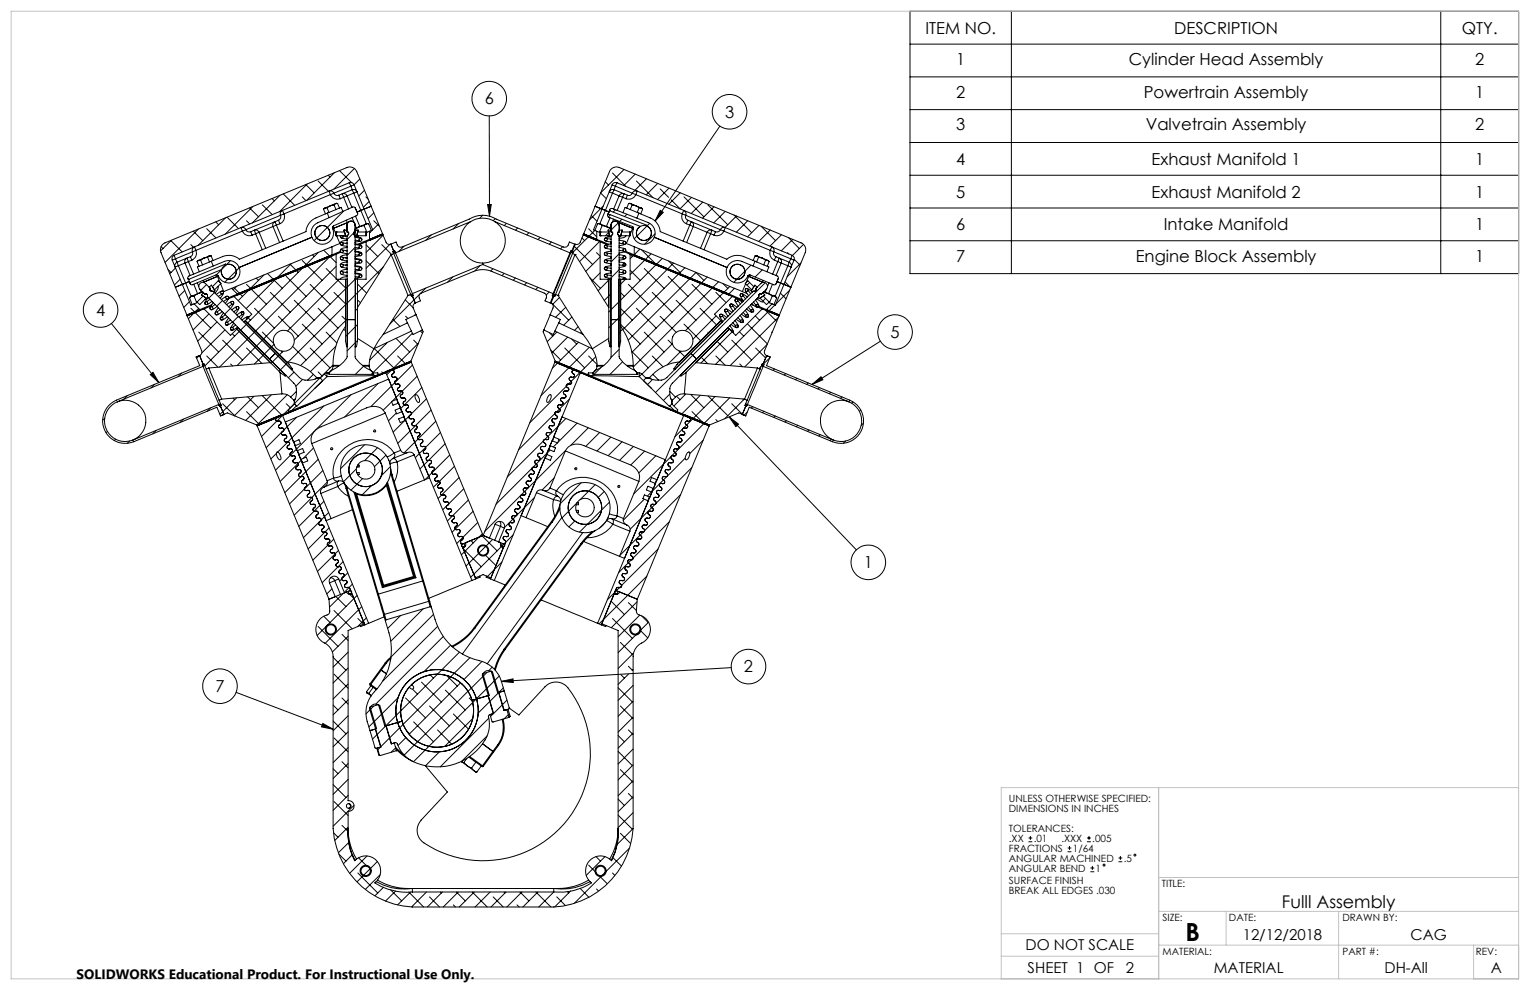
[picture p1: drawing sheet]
<svg xmlns="http://www.w3.org/2000/svg" width="432mm" height="279mm" viewBox="0 0 432 279" stroke-linecap="round" stroke-linejoin="round" font-family="sans-serif">
<defs><g id="words">
<text font-size="7.1" x="334.6" y="265.5">B</text>
<text font-size="4.9" x="361.8" y="256.3">Fulll Assembly</text>
<g font-size="4.7">
<text x="261.2" y="9.5">ITEM NO.</text>
<text x="331.4" y="9.5">DESCRIPTION</text>
<text x="412.6" y="9.5">QTY.</text>
<text x="269.9" y="18.3">1</text>
<text x="318.6" y="18.3">Cylinder Head Assembly</text>
<text x="416.3" y="18.3">2</text>
<text x="136.8" y="29.5">6</text>
<text x="269.9" y="27.6">2</text>
<text x="322.8" y="27.6">Powertrain Assembly</text>
<text x="416.3" y="27.6">1</text>
<text x="204.6" y="33.2">3</text>
<text x="269.9" y="36.8">3</text>
<text x="323.4" y="36.8">Valvetrain Assembly</text>
<text x="416.3" y="36.8">2</text>
<text x="269.9" y="46.5">4</text>
<text x="325" y="46.5">Exhaust Manifold 1</text>
<text x="416.3" y="46.5">1</text>
<text x="269.9" y="55.8">5</text>
<text x="325" y="55.8">Exhaust Manifold 2</text>
<text x="416.3" y="55.8">1</text>
<text x="269.9" y="65">6</text>
<text x="328.4" y="65">Intake Manifold</text>
<text x="416.3" y="65">1</text>
<text x="269.9" y="73.8">7</text>
<text x="320.5" y="73.8">Engine Block Assembly</text>
<text x="416.3" y="73.8">1</text>
<text x="27.1" y="89.1">4</text>
<text x="251.3" y="95.3">5</text>
<text x="243.8" y="160.3">1</text>
<text x="210" y="189.8">2</text>
<text x="60.8" y="195.3">7</text>
</g>
<g font-size="4.2">
<text x="289.4" y="268.2">DO NOT SCALE</text>
<text x="350.7" y="265.2">12/12/2018</text>
<text x="398.1" y="265.2">CAG</text>
<text x="290" y="274.6">SHEET 1 OF</text>
<text x="317.8" y="274.6">2</text>
<text x="342.6" y="274.7">MATERIAL</text>
<text x="390.7" y="274.7">DH-All</text>
<text x="420.7" y="274.7">A</text>
</g>
<text font-size="3.8" x="21.6" y="276.3">SOLIDWORKS Educational Product. For Instructional Use Only.</text>
<g font-size="2.8">
<text x="284.7" y="226.2">UNLESS OTHERWISE SPECIFIED:</text>
<text x="284.7" y="229.1">DIMENSIONS IN INCHES</text>
<text x="284.7" y="234.7">TOLERANCES:</text>
<text x="284.7" y="237.5">.XX</text>
<text x="291.7" y="237.5">.01</text>
<text x="299.5" y="237.5">.XXX</text>
<text x="308.3" y="237.5">.005</text>
<text x="284.7" y="240.4">FRACTIONS</text>
<text x="284.7" y="243.2">ANGULAR MACHINED</text>
<text x="302.8" y="240.4">1/64</text>
<text x="317.1" y="243.2">.5</text>
<text x="284.7" y="246">ANGULAR BEND</text>
<text x="284.7" y="249.5">SURFACE FINISH</text>
<text x="309.2" y="246">1</text>
<text x="327.9" y="250.4">TITLE:</text>
<text x="284.7" y="252.3">BREAK ALL EDGES .030</text>
<text x="328.1" y="259.9">SIZE:</text>
<text x="346.8" y="259.9">DATE:</text>
<text x="378.9" y="259.9">DRAWN BY:</text>
<text x="328.1" y="269.5">MATERIAL:</text>
<text x="378.9" y="269.5">PART #:</text>
<text x="416.5" y="269.5">REV:</text>
</g>
</g></defs>
<g fill="none" stroke="#000" stroke-width=".28">
<path d="M256.8 3.2h171.8v74h-171.8zM256.8 12.5h171.8M285.4 3.2v74M406.6 3.2v74M138.1 32.7v28.3M203.2 35.6l-18.3 26.8M256.8 21.7h171.8M256.8 30.9h171.8M70.4 58.7l2.6 2.5M71.4 58.3l-7.9 7.8M74 57.8l2.8 2.8M76.8 56l.6 .7"/>
<path d="M79 55.1l-7.8 7.8M79.9 54.7l3.3 3.3M85.3 55.6l1.1 1.1M86.3 52.1l2.4 2.3M86.7 51.9l-7.8 7.9M89.8 51.1l2.9 2.9M91.3 59.1l.6 1.3M91.8 58.7l-.5 .4M92.3 58.6l-.5 .1M92.3 58.6l.6 1.4M92.6 49.5l.5 .5M93.2 54.9a2.18 2.18 0 0 0 2.8 1.2"/>
<path d="M93.2 58.1l-1.4 .6M93.2 58.1l-.9 .5M93.2 54.9l-13 5.5M94.2 54.5a.89 .89 0 0 0-1.3-.5l.3 .9M94.2 54.5l.6 .6h.8M94.2 54.5l-1 .4M94.3 57.8l-1.1 .3M94.3 57.8l.5 1.4M94.4 48.8l-7.9 7.8M94.7 57.5l-1.5 .6M94.7 57.5l-.4 .3M95.3 57.4l-.6 .1"/>
<path d="M95.3 57.4l.5 1.3M95.6 55.1l.4 1M95.8 48.2l3.4 3.3M96.8 59.7l-.5-1.2-3.9 1.6M97 55.7l-1 .4M97 55.7l1.4 3.3M97 59.6l-8.3 8.3M98 55.3a.93 .93 0 0 0-1.4-.5l.4 .9M98 55.3l-1 .4M98 55.3l1.3 3.2M98.6 51.6a1.03 1.03 0 0 1 1.3 .6M98.6 51.6l.4 .9"/>
<path d="M98.6 51.6l-49.4 20.4M99 52.5l.4 1.1M99 52.5l-4.8 2M99.4 53.6a1.05 1.05 0 0 1 1.4 .5l-1 .4M99.4 53.6l-3.8 1.5M99.4 53.6l.4 .9M99.8 54.5l-1.8 .8M99.8 54.5l2 4.9M99.9 52.2l-.9 .3M99.9 52.2l2.9 6.8M100 47.6l-5.8 5.8M101.6 50.5l-1.7 1.6"/>
<path d="M101.8 59.4l-1 .4M101.8 59.4l1.6 3.7M102.8 59l-1 .4M102.8 59l2.4 5.9M102.9 53.7l-1.7 1.6M103.3 55.6l.6 .6M104.2 56.9l-1.6 1.6M104.7 58.2l-1.9 .8M137.6 57.7h1l-.5 3.3zM168 58.2l1.9 .8M169.5 54.5l1.6 1.6M169.9 59l1 .4"/>
<path d="M169.9 59l-2.4 5.9 .9 .4M170.3 58.1l-3.9 4M170.8 51.3l.9 .9M170.9 59.4l1 .4M170.9 59.4l-1.6 3.7M172 59.4h.1M172 59.4l-.4 1M172 59.4l.3-.5 .5-.1 10.1 4a3.2 3.2 0 0 1 1.8 4.1 3.2 3.2 0 0 1-4.1 1.8 3.2 3.2 0 0 1-1.8-4.1M172 59.4l10.6 4.2-.1 .2a2.12 2.12 0 0 1 .9 3.2 2.12 2.12 0 0 1-3.3 .2 2.12 2.12 0 0 1 .6-3.3l-9.1-3.5M172.8 52.2l.9 .3M172.8 52.2l-2.9 6.8M172.9 54.5l1.8 .8"/>
<path d="M172.9 48.8l3.7 3.8M172.9 54.5l-2 4.9M173.3 53.6a.93 .93 0 0 0-1.3 .6l.9 .3M173.3 53.6l3.8 1.5M173.3 53.6l-.4 .9M173.7 52.5l-.4 1.1M173.7 52.5l4.8 2M173.7 59.2l-.7 .7M174.1 51.6a1.03 1.03 0 0 0-1.3 .6M174.1 51.6l-.4 .9M174.1 51.6l49.4 20.4M174.7 55.3a.93 .93 0 0 1 1.4-.5l-.4 .9"/>
<path d="M174.7 55.3l1 .4M174.7 55.3l-1.5 3.7M175.7 55.7l1 .4M175.7 55.7l-1.5 3.7M176.1 47.8l-6.6 6.6M177.1 55.1l-.4 1M177.4 57.4l.6 .1M177.4 57.4l-.5 1.3M178 57.5l.4 .3M178 57.5l1.5 .6M178.4 57.8l1.1 .3M178.4 57.8l-.5 1.4"/>
<path d="M178.5 54.5a.89 .89 0 0 1 1.3-.5l-.4 .9M178.5 54.5l-.1 .1a1.01 1.01 0 0 1-1.3 .5M178.5 54.5l.9 .4M179.3 49.1l-3.3 3.3M179.4 54.9a2.16 2.16 0 0 1-2.7 1.2M179.4 54.9l13.1 5.5M179.5 58.1l.9 .5M179.5 58.1l1.4 .6M179.6 51.1l4.7 4.7M180.4 58.6l-.6 1.4M180.4 58.6l.5 .1M180.9 58.7l.5 .4"/>
<path d="M181.4 59.1l-.6 1.3M182.5 50.4l-3.3 3.3M185.6 51.8l-3.2 3.2M186.3 53.3l2.4 2.4M186.3 59.4l.9 .5-2.3 2.5zM188.8 53.1l-3.2 3.2M189.4 56.4l2.5 2.5M192 54.4l-3.3 3.2M193 55.6l5.6 5.6M195.2 55.7l-3.3 3.2M198.3 57l-3.2 3.3M199.8 57.8l5.6 5.6"/>
<path d="M201.5 58.3l-3.2 3.3M204.7 59.7l-3.3 3.2M256.8 40.2h171.8M256.8 49.5h171.8M256.8 58.7h171.8M45.5 69.6l.5 .6M47.4 76.1l.9 .8M48.2 67.9l3.2 3.2M48.4 67.8l-3.1 3M48.6 73.4l5.3 12.7 .9-.3M49.2 72a1.05 1.05 0 0 0-.6 1.4M49.2 72l.3 1.1"/>
<path d="M49.5 73.1l-.9 .3M49.5 73.1l.5 .9M49.5 75.6l-1.6 1.7M50 74a.93 .93 0 0 0-.5 1.4l.8-.4M50 74l.3 1M50.3 75l2.1 4.9M50.8 78.8l-1.6 1.6M52.2 74.2l-1.9 .8M52.2 74.2l1.5 3.6M52.4 79.9l-2.9 1.2M52.4 79.9l1.5 3.7M53.2 73.8l-.4-.9a.92 .92 0 0 0-.6 1.3"/>
<path d="M53.2 73.8l-1 .4M53.2 78.9h.1M53.2 78.9l.4 .9M53.2 78.9l10.5-4.4v.3a2.11 2.11 0 0 1 2.9 1.6 2.11 2.11 0 0 1-2.2 2.4 2.11 2.11 0 0 1-1.9-2.7l-8.9 3.7M53.2 73.8l1.4 3.6M53.4 79.4l-1 .5M53.7 72.5l-3.7 1.5M53.7 72.5l.5 .9M53.9 69l.7 .8M54.2 73.4l-1 .4M54.3 71l-4.8 2.1M54.3 71v.9l-.6 .6"/>
<path d="M54.5 65.2l2.7 2.7M55.3 70.7l-.3-.9a.49 .49 0 0 0-.6 .1 .49 .49 0 0 0-.1 .5v.6M55.3 70.7a2.06 2.06 0 0 1-1.1 2.7M55.3 70.7l-1 .3M55.6 73.8l.6 1.3M55.7 79.8l.4 1M56 64.6l-9.4 9.5M56.1 73.5l-.5 .3M56.6 73.4l-.5 .1M56.6 73.4l.6 1.4M57.3 79.1l.2 .5M57.5 79.6v.2"/>
<path d="M57.5 72.8l-.9 .6M57.5 72.8l-1.4 .7M58.3 64.6l2.7 2.6M58.6 72.6l-1.1 .2M58.6 72.6l.5 1.3M59 72.2l-1.5 .6M59 72.2l-.4 .4M59.6 72.2h-.6M59.6 72.2l.5 1.3M59.6 73.7l-3.9 1.7 .6 1.3M59.6 73.7l.6 1.4M60.9 62.6l.8 .8"/>
<path d="M61.2 77.6l.2 .4M61.4 78l-3.9 1.6M61.4 78l.7 1.7M61.6 79.2l.8 .8-1.9 1.8-.6-.9zM61.6 77.9a3.2 3.2 0 0 0 4.2 1.7 3.2 3.2 0 0 0 1.7-4.1 3.2 3.2 0 0 0-4.1-1.7l-10.1 4.1-.3 .5 .2 .5M61.6 77.9l-.3-.3h-.4l-6.6 2.8-.5-.1-.2-.5M61.6 77.9l-.2 .1M63.7 61.5l-7.8 7.8M64.1 61.3l3.2 3.2M65.1 73.6l-4.1 4M67.5 75.6l-4.1 4.1M68.4 65.2a2.14 2.14 0 0 0 2.8 1.2"/>
<path d="M68.4 65.2l-13.1 5.5M69.4 64.8a.92 .92 0 0 0-1.4-.5l.4 .9M69.4 64.8a1.03 1.03 0 0 0 1.4 .6M69.4 64.8l-1 .4M69.6 62.3l.9 .9M70.8 65.4l.4 1M72.1 66l-.9 .4M72.1 66l1.9 4.5M72.3 78.5l.7 .6M73.1 65.5a1 1 0 0 0-1.3-.5l.3 1M73.1 65.5l-1 .5M73.1 65.5l1.9 4.6"/>
<path d="M74.5 77.6l-7.3 7.2M75.5 77.2l1.6 1.6M77 63.9l-3.9 1.6M77 63.9l1.9 4.6M77.3 79l2.4 2.4M78 63.5l-.1-.1a.54 .54 0 0 0-.5-.7l-.4 .6v.6M78 63.5l-1 .4M78 63.5l1.9 4.6M78.6 62.2l-7.8 3.2M78.6 62.2l.4 .9M79 63.1l-1 .4M79.2 60.8l-9.8 4"/>
<path d="M79.2 60.8a1.05 1.05 0 0 1-.6 1.4M80.2 60.4l-.2-.2a.54 .54 0 0 0-.4-.7l-.5 .6 .1 .7M80.2 60.4l-1 .4M80.2 60.4a2.14 2.14 0 0 1-1.2 2.7M80.8 78l5.6 5.6M81.8 74.5l1.7 1.7M82.2 74.4l-12.7 12.7M83.6 76.4l.6 .5M85.3 73.5l1.3 1.4M86.8 75.1l4.1 4M88 67l-20.5 8.5M88.2 71.9l.5 .5"/>
<path d="M88.7 63.6l1-.7 9.9-4.5 .5 .1 .9 1.8-.2 .4-6.7 3-.3 .4a3.2 3.2 0 0 1-1.6 4.5 3.2 3.2 0 0 1-4.3-2.1 3.2 3.2 0 0 1 .8-2.9zM89.8 71.3l-20.2 20.2M91.4 70.6l1.6 1.6M92 75.8l2.9 2.8M92.4 60.1l-3.2 1.4a4.5 4.5 0 0 0-2.8 3.9l-18.8 7.8a4.5 4.5 0 0 0-4.8-.8l-3.2 1.3M92.4 60.1l.5 1.3M93.2 72.4l1.7 1.7M93.7 71.9h.1M93.7 71.9l-21.9 21.8M93.7 71.9l.1 .3-26.7 11-.1-.2M93.7 71.9l-26.7 11.1M93.7 69.6v2.3"/>
<path d="M93.7 69.6l-28.3 11.8M93.9 63.9l.3 .6M94.2 64.5l-.3 .1M94.2 64.5l.7 1.7M94.9 71.8v7h3.2l-.1 19.1-.2-.1-.3-1.5v-17.5M94.9 66.5h.1M94.9 65.5h.1M94.9 65.5v1M94.9 65.5h2.4M94.9 71.8l-28.9 11.9M94.9 75.2l-22.5 22.4M95 66.5l.9 2.2"/>
<path d="M95.1 78.8l2.4 2.5M95.7 78.8l-14.6 14.6M96 66.5l.1 .2M96.1 70.9l-2.4 1M96.1 68.7l-2.4 .9M96.1 69.1l1.9 .4M96.1 71.1l1.9 .5M96.1 77.3l1.9 .5M96.1 73.2l1.9 .5M96.1 75.2l1.9 .5M96.2 66.5a.4 .4 0 0 0 0 .6 .4 .4 0 0 0 .6 0 .4 .4 0 0 0 0-.6v.1M96.2 67l1.8 .5"/>
<path d="M96.2 71.2l-1.3 .6M96.7 68.5l1.3 .3M96.7 70.6l1.3 .2M96.7 76.7l1.3 .2M96.7 72.6l1.3 .2M96.7 74.7l1.3 .2M96.8 68.7l-.5 .5M97 66.5h.4M97.1 64.9h.1M97.1 64.9l.1 .6M97.1 64.9h.9M97.2 64.9l.3 1.9h.5"/>
<path d="M97.3 65.5l.2 1h-2.6M97.8 62.1l.2 .7M97.9 63.5a1.18 1.18 0 0 1 1.2-1.1 1.18 1.18 0 0 1 1.2 1.1M97.9 63.5l.1 2 .4 .1-.1 .6M97.9 63.5h.1M98 76l-1.3 .2-.6 .4v.3M98 73.9a1.95 1.95 0 0 0-2 .8l.1 .2M98 71.9a1.95 1.95 0 0 0-2 .8l.1 .1M98 69.8a1.95 1.95 0 0 0-2 .8l.1 .2M98 67.8a1.95 1.95 0 0 0-2 .8l.1 .1M98 76.8l-.5 .1M98 74.8h-.5"/>
<path d="M98 72.7l-.5 .1M98 70.7h-.5M98 68.6l-.5 .1M98 78l-1.3 .3-.7 .5M98 63.5a1.13 1.13 0 0 1 1.1-1.1 1.13 1.13 0 0 1 1.1 1.1M98 66.5v34.1a7.8 7.8 0 0 1-4.4 3.9l-.7 .7v.5h12.4M98 62.8l-3.8 1.7M98 62.8l.1 .1M98.3 66.2l-.3 .3M99.4 61.4l.5 1.3M99.9 66.2l.3 .3M100.1 65.5l-2.1 2.1"/>
<path d="M100.2 66.5h.1M100.2 65.5v1M100.2 69l1.8 .5M100.2 67l1.8 .5M100.2 67.8l1.2 .1M100.2 71.1l1.8 .4M100.2 71.9l1.2 .1M100.2 77.2l1.8 .5M100.2 78l1.2 .2M100.2 73.1l1.8 .5M100.2 73.9l1.2 .2M100.2 75.2l1.8 .4"/>
<path d="M100.2 76l1.2 .1M100.2 64.9h.1M100.2 66.8h.1M100.2 66.5l.1 34.4a9.5 9.5 0 0 0 4.3 3.6l.7 .7M100.2 64.9h.9M100.2 66.8h.5M100.2 63.5h.1M100.3 75a1.72 1.72 0 0 1 1.8 .8M100.3 72.9a1.72 1.72 0 0 1 1.8 .8v.1M100.3 70.9a1.78 1.78 0 0 1 1.8 .7v.2M100.3 68.8a1.78 1.78 0 0 1 1.8 .8v.1M100.3 77a1.72 1.72 0 0 1 1.8 .8v.1"/>
<path d="M100.3 63.5l-.1 2-.4 .2 .1 .5M100.3 64.9h.1M100.3 63.6l.3 .7M100.3 66.8a1.77 1.77 0 0 1 1.8 .8v.1M100.3 78.8v18.9M100.3 61l1.3 2.9M100.6 66.8h-.1M100.6 64.9l-.5 .6M100.7 66.5v.3M100.9 78.8v17.4l-.3 1.6-.3-.1M100.9 65.5h2.4M100.9 65.5l-.2 1h2.6"/>
<path d="M101 66.5v.1M101 64.9l-.4 1.9M101.1 64.9l-.1 .6M101.2 66.5l-.5 .2M101.4 70l-1.2-.2-2.2 2.3M101.4 64l-1.1 .7M101.4 64l-1.1 .5M101.6 76.3l-1.4 .2M101.6 74.2l-1.4 .3M101.6 72.2l-1.4 .2M101.6 70.1l-1.4 .3M101.6 68.1l-1.4 .2"/>
<path d="M101.6 78.3l-1.4 .3M102.8 63.7l-1.4 .3M102.8 63.7l.7 1.8M103.3 66.5h.1M103.3 65.5h.1M103.3 63.2l-.5 .5M103.3 63.2l-1.9 .8M103.3 65.5v1M103.3 68.2l-1.9 .8M103.3 68.2v10.6h-3.1l-2.2 2.3M103.3 73.6l3.7 3.7M103.3 69.1l3.3 3.3"/>
<path d="M104 63.1l-.7 .1M104 63.1l.8 2M104.3 67.6l-3.3 1.3M104.3 65.3l-1 .4M104.3 65.6l.1 .1M104.3 65.3v2.3M105.1 64.9l-.8 .9M105.2 64.9l-.9 .4M105.5 62.3l1.6 1.6M105.5 60l-1.6 1.7M106.8 63.2l-1.6 1.6M107.7 69l2.8 2.8"/>
<path d="M108 66l-7.3-17.6a2.11 2.11 0 0 0-2.8-1.1l-51.3 21.2a2.1 2.1 0 0 0-1.2 2.8l4.1 9.8M108 66l.1 .3M108 66l-3.7 1.6M108.1 66.3l.8 2a1.05 1.05 0 0 0 1.4 .6M108.1 66.3l-3.7 1.5-.1-.2M108.1 66.3l-4.8 1.9M108.1 66.4l-4.8 4.8M108.2 75.3l-7.9 7.9M110 69l-6.7 6.7M110.3 68.9l1.5-.6 .3 .8a1.05 1.05 0 0 0 1.4 .6l18.9-7.9a7.2 7.2 0 0 1 7.7 0l18.9 7.9a1.05 1.05 0 0 0 1.4-.6l.3-.8 1.5 .6-.8 2-.3-.1-.2 .6M110.3 68.9l.8 2M110.4 71.9l4.7 11.5"/>
<path d="M110.4 71.9h.1M110.4 71.9l-9.5 14.9M111.1 71.5l4.8 11.6M111.1 71.5l-.7 .4M111.6 71.4l4.8 11.5M111.6 71.4l-.2-.6-.5 .2 .2 .5M114 69.5l-1.5 1.5M121.7 66.3l-1.5 1.5M127.8 78.1l-1.5 1.5M129.4 63.1l-1.5 1.5M132.8 62.6a6.4 6.4 0 0 0-2.6 7.1 6.4 6.4 0 0 0 6 4.6M132.8 62.6a6.5 6.5 0 0 1 6.9 0"/>
<path d="M132.8 62.6l-21.2 8.8M135.5 75l-1.5 1.5M136.2 60.7l-.8 .9M136.2 74.3v.3M136.2 74.6l19.9 8.3M136.2 74.6l-19.8 8.3M139.1 75.8l-.6 .7M139.7 62.6a6.4 6.4 0 0 1 2.6 7.1 6.4 6.4 0 0 1-6.1 4.6M139.7 62.6l21.2 8.8M139.8 61.7l-.6 .6M142.3 77.2l-.6 .6M142.9 63l-.6 .7"/>
<path d="M145.5 78.5l-.6 .6M146.1 64.3l-.6 .7M148.6 79.8l-.6 .6M149.3 65.7l-.6 .6M152.4 67l-.6 .6M155.6 68.3l-.6 .6M158.8 69.6l-.6 .6M160.9 71.4l-4.8 11.5M161.2 71l-5 12.2M161.6 71.5l-4.8 11.6M161.6 71.5l.7 .4M162.1 69.5l5.2 5.1"/>
<path d="M162.3 71.9l-4.8 11.5M162.3 71.9h.1M162.3 71.9l9.5 14.9M164.3 67.2l.7 .7M164.6 66.3l-.8 2a1.05 1.05 0 0 1-1.4 .6l-.8 2 .2 .1-.2 .5M164.6 66.3l4.8 1.9M164.6 66.3l3.7 1.5 .1-.2M164.7 66l7.3-17.6a2.08 2.08 0 0 1 2.8-1.1l51.3 21.2a2.08 2.08 0 0 1 1.2 2.8l-7.3 17.6M164.7 66l3.7 1.6M164.7 66l-.1 .3M166.1 64.6l2.3 2.3M166.4 78.3l3.1 3.1"/>
<path d="M166.9 60.8l1.6 1.6M167.9 65l-6.4 6.4M168.3 71.3l1.1 1M168.4 67.6l3.3 1.3M168.4 65.3l1 .4M168.4 65.3v2.3M168.7 63.1l.7 .1M168.7 63.1l-.8 2M169.2 68.2l-5.7 5.6M169.4 68.2l1.9 .8M169.4 65.5h.1M169.4 66.5h.1"/>
<path d="M169.4 63.2l.5 .5M169.4 63.2l1.9 .8M169.4 65.5v1M169.4 68.2v10.6h3.1M169.4 65.5h2.4M169.4 77l-2.4 2.3M169.4 72.5l-4.1 4.1M169.9 63.7l1.4 .3M169.9 63.7l-.7 1.8M170.7 72l1.8 .4M170.7 69.9l1.8 .5M170.7 76.1l1.8 .4"/>
<path d="M170.7 67.8l1.8 .5M170.7 74l1.8 .5M170.7 78.1l1.8 .5M171 75.4l-.4 .4M171.3 64l1.1 .5M171.3 64l1.1 .7M171.3 71.4l1.2 .2M171.3 69.4l1.2 .2M171.3 75.5l1.2 .2M171.3 67.3l1.2 .2M171.3 73.5l1.2 .2M171.3 77.6l1.2 .2"/>
<path d="M171.4 78.8l.4 .4M171.4 66.5l.6 .2M171.6 60.4l-.1 .5 .2 .4 6.8 2.6 .2 .2 .1 .5M171.7 64.9l.3 1.9M171.7 66.5v.1M171.8 65.5l.2 1h-2.6M171.8 78.8v17.4l.3 1.6 .3-.1M171.9 66.5l.1 .3M172 66.8h.1M172 66.8h.3a1.88 1.88 0 0 0-1.7 .6v.3M172 78.8l-3.2 3.3M172.1 66.8h.1"/>
<path d="M172.2 61.5l-1.1 2.4M172.3 60.6l-.6 .6M172.4 78.8v18.9M172.4 63.5a1.2 1.2 0 0 1 1.2-1.1 1.2 1.2 0 0 1 1.2 1.1M172.4 63.5l.1 2 .4 .1-.1 .6M172.4 63.5h.1M172.4 64.9h.1M172.4 63.6l-.3 .7M172.5 68.8h-.2a1.88 1.88 0 0 0-1.7 .6v.4M172.5 70.9l-1.7 .4-.2 .6M172.5 72.9l-1.7 .4-.2 .6M172.5 75l-1.7 .4-.2 .6"/>
<path d="M172.5 77l-1.7 .4-.2 .6M172.5 63.5a1.13 1.13 0 0 1 1.1-1.1 1.13 1.13 0 0 1 1.1 1.1M172.5 66.5v34.1a7.8 7.8 0 0 1-4.4 3.9l-.7 .7v.5M172.5 64.9h-.9l.1 .6M172.5 64.9l-1.6 1.6M172.8 66.2l-.3 .3M173.1 61.8l-.3 .9M174.5 65.5h.1M174.5 62.9l-2 2M174.6 65.5l-.3 .2v.3l.4 .5 .1 34.4a9.5 9.5 0 0 0 4.3 3.6l.7 .7M174.6 62.8l3.9 1.7M174.6 62.8v.1"/>
<path d="M174.7 72.7l1.2 .2M174.7 71.9l1.3 .2 .5 .3M174.7 70.7l1.2 .2M174.7 69.8l1.3 .3 .5 .2M174.7 76.8l1.2 .2M174.7 76l1.8 .5M174.7 68.6l1.2 .2M174.7 67.8l1.3 .2 .5 .3M174.7 73.9l1.3 .3 .5 .2M174.7 78l.2 .1a2 2 0 0 1 1.7 .5M174.7 63.5h.1M174.7 64.9h.9l-.1 .6"/>
<path d="M174.7 63.5l-.1 2M174.7 66.8h.5M174.7 71.6l-2.2 2.3M174.7 76.1l-2.2 2.3M174.8 62.5l-.2 .3M174.8 63.5v1.4M174.8 67.3v.5M174.8 69.3v.5M174.8 71.4v.5M174.8 73.4v.5M174.8 75.5v.5M174.8 77.5v.6"/>
<path d="M175.2 66.7l-.1 .1M175.5 61.9l-.6 .6M175.5 64.9l-.3 1.9M175.8 60l.6-1.5 3.9 1.6M175.8 78.8a.41 .41 0 0 1 .4-.4 .41 .41 0 0 1 .4 .4M176.2 70.2l-.4 .4M176.2 71.1l1.6 .7M176.5 74.4l-.6 .6-1.2-.2M176.5 70.9l2.5 1M176.6 68.4l-.1 .5-1.8 .5M176.6 70.6l-.6 .6-1.3 .2M176.6 72.7l-.6 .5-1.3 .2"/>
<path d="M176.6 74.7l-.6 .5-1.3 .3M176.6 76.8l-.1 .3-.5 .2-1.3 .2M176.6 66.5l-.6 .6-1.3 .2M176.6 68.7l2.4 .9M176.6 78.7l-2 2.1M176.9 60.5l-.6 .6M177.7 66.5l-.9 2.2M177.8 65.5h.1M177.8 66.5h.1M177.8 65.5v1M177.8 65.5h-2.4l-.2 1h2.6M177.8 71.8v7h-3.2l.1 19.1 .5-1.6v-17.5"/>
<path d="M177.8 71.8l28.9 11.9M177.8 76.3l2.9 2.8M177.8 71.8l.7 .6M178.5 64.5l.3 .1M178.5 64.5l-.7 1.7M178.7 64.1l-.2 .4M178.8 72.1l-1 .9M179 71.9h.1M179 71.9l26.7 11.1M179 69.6v2.3M179 69.6l28.3 11.8M179 71.9l-.1 .3"/>
<path d="M180.3 60.1l3.2 1.4a4.7 4.7 0 0 1 2.8 3.9l18.8 7.8a4.5 4.5 0 0 1 4.8-.8l3.2 1.3M180.3 60.1l-.6 1.5M180.6 70.3l-1.6 1.6M181 70.5l4 3.9M181.8 75.8l5.6 5.6M183.3 63l-4.3 4.4M183.8 71.6l-6 5.9M184.6 67l20.6 8.5M184.9 66l-3 2.9M186.9 72.9l-14.4 14.5M188.6 78l5.6 5.6M188.7 73.7l3.2 3.2"/>
<path d="M190.1 74.2l-17.6 17.7M192.5 60.4l.4-1a1 1 0 0 1 .6 1.4M192.5 60.4a2.14 2.14 0 0 0 1.2 2.7M192.5 60.4l1 .4M193.3 75.6l-17.5 17.4M193.5 60.8l9.8 4M193.5 60.8a1.05 1.05 0 0 0 .6 1.4M193.7 63.1l1 .4M194.1 62.2l7.8 3.2M194.1 62.2l-.4 .9M194.7 63.5l.1-.1a.54 .54 0 0 1 .5-.7l.4 .6v.6M194.7 63.5l1 .4"/>
<path d="M194.7 63.5l-1.9 4.6M195.7 63.9l3.9 1.6M195.7 63.9l-1.9 4.6M196.4 76.8l2.2 2.3M196.5 76.9l-19.2 19.1M199.6 65.5a1 1 0 0 1 1.3-.5l-.3 1M199.6 65.5l1 .5M199.6 65.5l-1.9 4.6M199.6 78.2l-21.3 21.2M200.6 66l.9 .4M200.6 66l-1.9 4.5M201.9 65.4l-.4 1"/>
<path d="M202.8 79.5l-24.1 24.1M203.3 64.8a1 1 0 0 1 1.4-.5l-.4 .9M203.3 64.8a1.03 1.03 0 0 1-1.4 .6M203.3 64.8l1 .4M204.3 65.2a2.16 2.16 0 0 1-2.8 1.2M204.3 65.2l13.1 5.5M205.9 74.4a3.2 3.2 0 0 1 3.4-.6l10.1 4.1 .3 .6-.7 1.7-.5 .2-6.8-2.8-.5 .1a3.2 3.2 0 0 1-4.7 1.7 3.2 3.2 0 0 1-.6-5zM207.2 60.7l4.9 5M207.9 61l-3.3 3.2M210.3 80l.8-.8 1.7 1.7-.6 .9zM211 62.3l-3.2 3.2M211.1 77.9l.2 .1"/>
<path d="M211.3 78l3.9 1.6M211.3 78l-.7 1.7M211.5 77.6l-.2 .4M211.6 79.7l-.8 .8M211.9 74.8l-4.8 4.9M213.1 73.7l3.9 1.7-.6 1.3M213.1 73.7l-.6 1.4M213.1 72.2h.6M213.1 72.2l-.6 1.3M213.7 72.2l.4 .4M213.7 72.2l1.5 .6M214.1 72.6l1.1 .2"/>
<path d="M214.1 72.6l-.6 1.3M214.2 63.6l-3.2 3.3M214.8 63.9l4.1 4M215.1 76.2l-2 2M215.2 72.8l1.4 .7M215.2 72.8l.9 .6M215.2 79.6v.2M215.4 79.1l-.2 .5M216 79.8l-31 31M216.1 73.4l-.6 1.4M216.1 73.4l.5 .1M216.6 73.5l.5 .3"/>
<path d="M217 79.8l-.4 1M217.1 73.8l-.6 1.3M217.4 70.7l.4-1a1.05 1.05 0 0 1 .6 1.3M217.4 70.7a2.11 2.11 0 0 0 1.1 2.7M217.4 70.7l1 .3M217.4 64.9l-3.3 3.3M218.4 71l4.8 2.1M218.4 71v.9l.6 .6M218.5 73.4l1 .4M219 72.5l3.7 1.5M219 72.5l-.5 .9M219.3 79.4l1 .5"/>
<path d="M219.5 73.8l.4-.9a.92 .92 0 0 1 .6 1.3M219.5 73.8l1 .4M219.5 73.8l-1.4 3.6M220.3 79.9l1 .4M220.3 79.9l-1.5 3.7M220.5 74.2l1.9 .8M220.5 74.2l-1.5 3.6M220.6 66.3l-3.3 3.2M221.5 79.6l1.7 1.6M222.2 71.3l.4 .4M222.4 75l-2.1 4.9M222.5 67l3.1 3.2"/>
<path d="M222.7 74a1 1 0 0 1 .5 1.4l-.8-.4M222.7 74l-.3 1M223.2 73.1l-.5 .9M223.2 73.1l.9 .3M223.5 72a1.05 1.05 0 0 1 .6 1.4M223.5 72l-.3 1.1M223.7 67.6l-3.2 3.2M224.1 73.4l-2.8 6.9M224.2 73.2l1.6 1.6M226.1 74.2l-4 3.9M226.8 69l-3.1 3.1M256.8 67.9h171.8"/>
<path d="M31.4 91.3l13.4 16.7M49.5 81.1l3.2 7.8M52.1 82l-1.6 1.6M52.7 88.9l.1 .2M52.8 89.1l4.1 9.9a1.11 1.11 0 0 1-.6 1.4M53.4 85.2l-1.5 1.6M53.5 84.1l.8 1.9M53.9 87l1 1M54 83.6l-.5 .5M54.7 80.2l1.1 2.7M54.8 83.5l-.8 .1M54.8 83.5l.7 1.9"/>
<path d="M54.8 85.8l1.6 1.6M55.1 88.2l4.4 4.4M55.7 85.4l-.9 .4M56 82.8l-1.2 .7M56 82.8l-2 .8M56.1 87l-2.9 3M56.1 93.7l5.6 5.6M56.4 87.4l.1 .2-3.7 1.5M56.4 87.4l-3.7 1.5M56.4 81.6l.4 .9M57.1 82.3l-1.1 .5M57.3 83.5l.9 .6-1.8 1.9-.8-.8z"/>
<path d="M57.4 82.7l-.1-.2-1.3 .3M57.6 87.2l-4.8 1.9M57.6 87.2l7.5 7.5 1.8-1.8M57.8 83l.4-.1 .4 .3v.6l24.4 24.5 .6 1.2a6.4 6.4 0 0 1-.5 3.7M57.8 83l-.4-.3-.6 .6 1.6 1M58 84.3l.1 .1M58.3 80.3l-1.6 1.6M58.4 84.3l-.5 .2M58.5 84.2h.1M58.7 84l-.9 1.4 .3 .5a1.94 1.94 0 0 0 1.7-.8M58.7 84l-.3 .3M59 88.6l-4.5 4.5"/>
<path d="M59.3 84.5l-.9 .6M59.4 81.4l-.1 .5 .4 .3h.4l17.6 17.5M59.4 81.4l-1.4-1.4a1.12 1.12 0 0 0-1.6 0 1.12 1.12 0 0 0 0 1.6l1.4 1.4M59.4 81.4l-.4-.3 .7-.6 1 1.6-.4 .3M59.5 86.4l-1.9 .8M59.8 86l-3.4 1.4M60.2 85.4l-.1 .1a1.71 1.71 0 0 0-.7 1.8M60.5 82.6l-1.6 1.5M60.7 85.9l-.8 .7M61.1 83.1l1-.7 .8-.2 .2 .5-.9 1.5M61.2 90.8l-5.4 5.5M61.3 86.5l-.3 .2a1.47 1.47 0 0 1-1.6 .6"/>
<path d="M61.5 80.8a1.26 1.26 0 0 1-.4 1.5l-.4 .4M61.6 86.9v.1a1.71 1.71 0 0 0-.8 1.7l.1 .1M62.2 87.4l-.9 .6M62.3 80.1l.8 2.2M62.5 89.5l-.3 .4M62.7 82.9l-1.1 .7M62.7 87.9l-.2 .2a1.47 1.47 0 0 1-1.7 .7M62.8 84.8l-1.6 1.6M62.8 96l5.6 5.6M63.1 88.3l-.1 .1a1.73 1.73 0 0 0-.7 1.8l.1 .1a1.92 1.92 0 0 0 1.8-.9M63.5 93.1l-6.6 6.5M63.6 88.8l-.8 .7"/>
<path d="M64.1 84.4l-1 .7M64.4 83.7l-.4-.1-1.5 .9M64.4 83.7l-.1 .9-.7 1M64.6 89.7l-.1 .2a1.73 1.73 0 0 0-.8 1.8M65.1 90.3l-.9 .6M65.4 81.4l-2.4 .9M65.4 81.4l1.6 1.6M65.4 87.4l1.5-.9h.3l.2 .5-.9 1.5M65.5 85.8l-1 .8M65.5 94.2l.7 .7M65.6 90.8l-1.2 .9h-.7M65.8 85.2l-.4-.1-1.4 .9"/>
<path d="M65.9 85.2l.1 .3a7.3 7.3 0 0 1-2.6 3.2M66 81.1l1.6 1.7M66 91.2l-.1 .1a1.73 1.73 0 0 0-.7 1.8M66 83.7l-1.5 .6M66 83.7l5 5-1.8 1.8M66.5 91.7l-.8 .7M66.8 80.8l-1 1M66.9 92.9l12.3 12.4 1.3 .8 .1-.2M67 87.3l-1 .7M67 83h.1M67 83l-2.5 1M67.1 92.3l-1.3 .8h-.6"/>
<path d="M67.2 92.5l-.3 .4M67.2 92.5l13.4 13.4M67.3 89.3l-1.6 1.6M67.3 92.5h-.1M67.6 93.5l-9.8 9.8M67.8 82.9l.6 .7M67.9 93.2l-.4 .4M68.4 88.8l-1 .7M68.6 88l-.5 .5M68.8 88.1l-.5-.2-1.4 1M68.8 88.5l-.9 1.5M68.9 90.8l13.4 13.4"/>
<path d="M68.9 90.8v.1M69.2 90.5l11.7 11.6a12.3 12.3 0 0 1 7.5 3.6M69.3 90.5l12.3 12.3 .9 1.2-.2 .2M69.3 90.5l-.4 .3M69.5 91.5l-1.6 1.6M69.6 98.2l4.3 4.4M69.6 80.3l1.2 1.1M69.6 89.5h.6l-.6 .6zM70 89.7l.7 .7M70.2 89.5h-.6l-1.3 .8M70.9 81.6l4.3 4.3M71.8 93.8l-9.9 9.8"/>
<path d="M71.8 87l5.6 5.6M72 98l-5.1 5.2M72.4 97.7l-.4 .3M74 93.7l3.2 3.2M76.2 98.3l-1.9 2M76.3 82.5l5.6 5.6M76.7 97.9l-.4 .3M77.3 97.2l-.7 .7M77.7 99.7l7.1 7.1a4.7 4.7 0 0 0 4.8-.1M77.7 99.7l-1.6 1.6M78.6 89.3l5.6 5.6M79.4 99.1l.3 .2"/>
<path d="M79.9 99.1l-1 1.1M82.6 97.8l3.8 3.8M83 84.7l5.7 5.7M85.3 91.5l5.6 5.6M87.5 98.2l5.6 5.6M87.5 80.3l5.6 5.6M89.8 87l5.6 5.6M92 93.7l3.1 3.1M94.3 82.5l3.2 3.3M94.8 97.7l-7.2 7.2M96.5 89.3l1 .9M96.9 93a19.1 19.1 0 0 0-2.9 10.1"/>
<path d="M96.9 93l.6 .3M97.5 92l-.6 1M97.9 97.9h.1M98 90.2h2.2M98.1 80.9l-15.1 15.1M98.1 89.9l-13.3 13.3M98.1 94.4l-.6 .6M100.2 97.9h.3M100.2 92.3l-2.2 2.2M100.2 96.8l-2.2 2.2M100.2 83.3l-18.8 18.9M100.2 97.7h.1"/>
<path d="M100.9 95.5l4.7 3M100.9 96.1l-.6 .6M100.9 80.2l2.6 2.5M100.9 87.1l-.6 .6M100.9 91.6l-.6 .5M101 84.7l.7 .8M105.6 98.5a8.2 8.2 0 0 0-1.4 4.6M105.6 98.4v.1M105.7 98.4l5.4 5.4M108.2 94.4l-1.5 1.9-1.1 2.1M108.7 96.9l.2 .2M109.3 96.6l-5 5"/>
<path d="M110.9 90.1l2 2M111.8 95.5l3.8 3.8M114.4 84.6l2.2 2.3M114.5 89.3l.6 .6M114.9 91l-.2 .3M115 91.1l1.1 2.4M115 91.1l-6.8 3.3M115.1 83.4h.1M115.1 83.4l-6.9 11M115.9 83.1l-.8 .3M116.1 93.5l-10.5 4.9M116.4 83.6l.8 1.9"/>
<path d="M116.4 82.9l.2 .6-.5 .2-.2-.6M116.4 94.1l-11.1 11.1M116.6 86.9l.8 1.9M116.7 96l1.2 1.2M117.2 85.5a1.11 1.11 0 0 0-.6 1.4M117.3 88.6l-.4 .5M117.4 88.8l1.8 4.3M117.4 88.8l-2.9 1.4 .5 .9M118.1 96.9l-9 8.9M118.6 93.4l.6 .6M119.2 93.1l-2.6 1.3-.5-.9M119.2 93.1l.2 .5-3.4 8.4"/>
<path d="M120.2 81.3l-10.2 10.1M151.8 81.1l-.6 .6M153.5 93.1l-.2 .5 3.4 8.4M153.5 93.1l2.6 1.3 .5-.9M155 82.4l-.8 .9M155 93.9l1 1M155.3 88.8l-1.8 4.3M155.3 88.8l2.9 1.4-.5 .9M155.4 98.7l2.9 2.9M155.5 85.4l5 5M156.1 83.6l-.8 1.9-1.5-.6 .4-.8a1.05 1.05 0 0 0-.6-1.4l-14.7-6a6.6 6.6 0 0 0-5.3 0l-14.7 6a1.05 1.05 0 0 0-.6 1.4l.4 .8-1.5 .6M156.1 82.9l-.2 .6 .2 .1"/>
<path d="M156.2 83.4l-.1 .2M156.6 93.5l10.5 4.9M156.8 83.1l-.2 .6-.3-.1-.8 1.9a1.11 1.11 0 0 1 .6 1.4l-.8 1.9M156.8 83.1l.7 .3M157.2 93.7l-2.8 2.7M157.5 83.4h.1M157.5 83.4l7 11M157.7 91.1l-1.1 2.4M157.7 91.1l6.8 3.3M157.9 84l-1.9 1.9M159.4 98.2l5.6 5.6M159.7 86.7l-2.9 2.8"/>
<path d="M160.2 95.1l-4.4 4.5M161.3 95.7l1.4 1.4M161.4 89.5l-2.3 2.3M163.2 92.2l-1.1 1M163.3 96.6l-7.4 7.4M163.9 93.7l.6 .6M164.5 94.4l1.5 1.9 1.1 2.1M166.3 98l-13.6 13.7M167.1 98.4v.1M167.1 98.5a8.9 8.9 0 0 1 1.4 4.6M171.8 95.5l-4.7 3M172.2 97.9h.3"/>
<path d="M172.4 97.7h.1M172.4 92l-.6 .5M172.4 83l-1.9 1.8M172.4 87.5l-.6 .6M172.4 96.5l-.5 .4M172.5 90.2h2.2M174.7 97.9h.1M174.7 98.6l-2.3 2.3M175.2 87.1l3.3 3.3M175.2 91.5l5.5 5.6M175.2 82.6l1 1M175.2 93.7l-.6 .5"/>
<path d="M175.2 92l.6 1M175.8 93a19.1 19.1 0 0 1 2.9 10.1M175.8 93l-.6 .3M177.3 80.3l5.7 5.6M178.3 99.2l4.7 4.6M179.6 87l5.6 5.6M181.8 93.7l5.6 5.6M184.1 82.5l5.6 5.6M186.3 89.3l4.6 4.5M188.6 96l1.2 1.3M189.8 97l-8.6 8.6M190.8 84.7l5.6 5.7"/>
<path d="M191.5 99l1.8 1.7M192.2 99.1l-3.9 3.9M193 91.5l4.8 4.7M195 99.7l-6.8 6.8-1.2 .7a5 5 0 0 1-3.9-.5h-.8M195 99.7l1.6 1.6-7.1 7.1a4.2 4.2 0 0 0-.2 4.1l.3 .7M195.3 80.3l5.6 5.6M195.3 98.2l.2 .3M197.6 87l4.6 4.7M199.8 93.7l.2 .2M202 82.5l2.9 2.9M202.1 89.1l-6.6 6.6M202.4 96.3l3 3"/>
<path d="M203.2 88.8v.6l.8 1.3M203.2 88.8l.1-.1a2.11 2.11 0 0 1 1.8 .9M203.8 90.8l-13.4 13.4M203.8 90.9l-.4-.4-12.3 12.2-.9 1.4 .2 .1M203.9 89.3l.7 .8M204 80l1.4 1.4M205.4 87.8l.7 .9M205.4 92.5l.4 .4M205.7 83l3.9 1.6M205.7 83h.1M205.7 83l-.1 .2M205.8 92.9l-9.5 9.4 17.4 1.6"/>
<path d="M205.8 92.9l-12.3 12.4-1.3 .8-.1-.2M205.9 92.9l.3 .3M206 80.8l-12.6 12.5M206 91.9l.8 1.3v.6M206.1 85.9l-.1 .1a1.72 1.72 0 0 0 .7 1.6l.2 .2M206.1 85.9l.1-.1a2.11 2.11 0 0 1 1.8 .9M206.2 93.2a.41 .41 0 0 1 .6 .1 .41 .41 0 0 1 0 .5M206.2 93.2l.6 .6M206.3 91.5l1.5 .9M206.5 96l5.6 5.6M206.6 88.2l-.2-.1a1.66 1.66 0 0 0-1.7-.8l-.1 .2a1.72 1.72 0 0 0 .7 1.5l.2 .3M206.6 93.7l-8.8 8.8"/>
<path d="M206.7 83.7l-5.1 5 1.9 1.8-11.7 11.6a12.1 12.1 0 0 0-7.5 3.6M206.7 83.7l3.1 1.2M206.8 86.4l.7 .8M206.9 91.1l.7 .9M207.3 81.4l3.5 1.4M207.3 81.4l-1.6 1.6M207.4 90.5l1 1.4-.2 .5M208.3 84.9l.7 .9M208.3 89.6l.7 1M208.3 91.9l-.5 .6M208.7 93.6l1.2 1.3M208.9 89l.7 1 .2 .8-.3 .2-.7-.1-1-.8"/>
<path d="M209 83v.6l.8 1.3M209 83l.1-.1a2.11 2.11 0 0 1 1.8 .9M209.2 88.7l1.4 .8M209.4 85.3l-.1-.1a1.71 1.71 0 0 0-1.7-.8l-.1 .2a1.72 1.72 0 0 0 .7 1.5l.2 .3M209.7 83.5l.7 .8M209.8 88.2l.7 .9M209.8 90.5l-.6 .5M210.3 87.6l.9 1.4-.1 .5M210.4 80.1l-.9 2.2M210.7 87.2l1.4 .9M211 91.5l5.6 5.5M211.2 82l.6 .9"/>
<path d="M211.2 86.7l.7 1M211.2 89l-.5 .6M211.8 86.1l.9 1.5-.1 .4M212 85.9l.7 .3M212.3 82.3h-.1a1.71 1.71 0 0 0-1.7-.8l-.1 .7 .9 1.3M212.5 82.2l-17.5 17.5M212.7 85.2l.7 1.1M212.7 87.6l-.6 .5M213.1 89.1l1.3 1.3M213.2 84.7l.9 1.4v.4l-.2 .2-.7-.2-1.1-.7M213.3 98.2l2.8 2.8M213.3 81.4l.1 .5-.4 .3h-.5"/>
<path d="M213.3 81.4l1.4-1.4a1.12 1.12 0 0 1 1.6 0 1.12 1.12 0 0 1 0 1.6l-1.4 1.4M213.3 81.4l.3-.3-.6-.6-1 1.6 .3 .3 .2-.2M213.6 84.3l1.1 .8h.8M213.9 86.7l1.2 .5M214.1 86.1l-.5 .6M214.1 86.5l2.2 .9M214.1 83.8l-22 22.1M214.5 84.1l.9-.6 1.7 1.7-.8 .8zM214.9 83l-.4-.1-.4 .3v.6M214.9 83l.3-.3 .7 .6-1.6 1-.4-.3 .2-.2M215.1 87.2l-7.5 7.5-1.8-1.8M215.1 87.2l4.8 1.9"/>
<path d="M215.3 82.7l.1-.2 1.3 .3M215.5 82.3l1.2 .5M216 84.2l-.7 .7M216.1 87.6l3.1 3.1M216.3 87.4l3.7 1.5M216.3 87.4l-.1 .2 3.7 1.5M216.3 81.6l-.4 .9M216.5 97.2l-6.3 6.3M216.7 82.8l1.2 .7M216.7 82.8l2 .8M216.9 85.4l1 .4M217.7 93.7l.2 .2"/>
<path d="M217.9 85.8l-1.6 1.6M217.9 83.5l.8 .1M217.9 83.5l-.7 1.9M218 80.2l-1.1 2.7M218.7 83.6l.5 .5M218.7 86.1l-16.8 16.7M219.2 84.1l-.8 1.9M219.7 89.5l-13.6 13.7M219.9 89.1l-4.1 9.9a1.11 1.11 0 0 0 .6 1.4M220 88.9l-.1 .2M220.2 82.7l1.7 1.6M221.3 80.3l1.9 .8"/>
<path d="M221.3 80.3l-2.5 5.8-.9-.3M222.9 81.9l-3.9 3.9M248.5 96.3l-19.3 12.2M29.6 118l-.6 .6M33.1 113.4a5.8 5.8 0 0 0-3.1 7.6 5.8 5.8 0 0 0 7.5 3.2M33.1 113.4a5.8 5.8 0 0 1 7.7 3.1 5.8 5.8 0 0 1-3.3 7.7M35.9 111.7l-.9 .9M42.4 105.7l.8-.6 1.6 2.9zM43.6 108.5l-1 1M51.3 105.3l-1 1M51.8 118.3l-1 1M56.1 100.4l-.6 .7"/>
<path d="M56.3 100.4l-.9 .4 1 2.4-23.5 9.7a6.4 6.4 0 0 0-3.4 8.3 6.4 6.4 0 0 0 8.2 3.5l23.5-9.8 1 2.5 1-.4-1-2.5 1 2.4 1-.4 8.3 3.4M56.3 100.4l1 2.4M57.3 103.4l4.4 10.8M57.3 103.4l-24.2 10M57.3 102.8l-.2 .1 .2 .5M57.3 102.8l.3-.1 .6 1.5M58.2 104.2l3.6 8.8M58.3 100.5l3.2 3.1M58.9 103.9l3.6 8.7M58.9 103.9l-.7 .3M59.4 115.1l-.9 1M61.7 114.2l-24.2 10"/>
<path d="M61.8 113l.6 1.4-.5 .3-.2-.5M62.5 112.6l-.7 .4M62.8 113.9l3.5 3.5M65.1 102.7l.6 .6M65.8 112.4l.4 .4M66.7 112.3l-4.6 4.7M69.6 116.2l3.5 3.5M69.9 112l3.1 3.1M71.6 111.9l-5.5 5.4M72.5 119.9l.1 .3M74 111.7l5.4 5.4M74.3 100.3l-2.5 2.4"/>
<path d="M76.4 102.3l-17.5 1.6M76.6 111.4l-7.3 7.3M78.1 117.9a.54 .54 0 0 0-.3 .7 .54 .54 0 0 0 .8 .3M78.1 117.9l-5.5 2.3M78.5 100.5l-2 2M78.6 118.9a.52 .52 0 0 1 .7 .2 .52 .52 0 0 1-.3 .7M78.9 100.1l-.4 .4M79 119.8a.54 .54 0 0 0-.4 .8 .54 .54 0 0 0 .8 .2M79 105.1l.6 6.1M79.1 104.4l-.4 .4M79.6 111.2a3 3 0 0 1 2.4 .9M79.6 111.2l-17.1 1.4"/>
<path d="M79.7 117.2l-.1-.2-7.1 2.9M79.7 117.2l-7.1 3M79.7 117.2l24.3 58.7M79.7 117.2l-1.6 .7M79.7 117.2l-5.9 6M80.6 105.8v.1M80.7 119l-.2 .2 2.4 5.5 1.5-.6 .4 1.1-1.5 .6 .6 1.4 1.5-.6 .4 1-1.5 .7 .6 1.3 1.5-.6 .5 1.1-1.6 .6 6.7 16.2 1.5-.5M80.7 119l-.2 .1M80.7 105.9l-.1 .2M80.8 113.9l1.2 1.2M81.1 111.4l-8.6 8.6M81.2 102.3l-2 2.1"/>
<path d="M82 112.1l.9 .9M82.2 115.9l-9.7 4M82.3 104.2h-.1M82.4 104.2l-.1 .2M82.9 113l.2 .3M83 105l-1.6 1.6M83.1 114l-1.7 1.7 .2 .5 .6-.3M83.1 114h.1M83.1 113.2v.8M83.1 113.9l-2.8 2.8M83.3 112.6l-.4 .4M83.6 110.5l-1.6 1.6"/>
<path d="M83.6 114.6l-1.4 1.3M83.7 117.8l-8.6 8.6M85.4 107.1l-1.9 1.9M88.4 105.7l-1.6 1.6M88.4 105.7l1 .8M89.4 106.5l.3 .2M89.4 106.5l-.5 .5M89.6 106.7h.8M89.8 105l1.1 1.2M91.4 114.6l-13.1 13M91.5 105.6l.8 .7M91.5 105.6l-1.1 1.1 .7 .7-7.4 7.3-.6-.7"/>
<path d="M92.3 105.2l-.8 .4M92.3 105.2v1.1M92.3 106.3l-3.4 3.2M92.3 105.2h.6M94 103.3v.1a2.4 2.4 0 0 1-1.2 1.8M94 103.1h1.9M94 103.3h1.6M94 103.1v.2M94 103l-10.9 10.9M99.1 111.4l-21.3 21.3M102.3 103.1h1.9M102.6 103.3h1.6"/>
<path d="M102.6 103.4l-2.3 2.3M104.2 103.3l.5 1.3M104.2 103.1v.2M104.4 101.6h.1M105.3 105.7h.1M105.3 105.2v.5M105.3 105.2h1.3l.2 .5M105.3 105.2l-.5 .5M106.2 106l-13.9 .3M106.2 106l-24 9.9M106.7 108.2l-9.4 9.5M106.8 105.7l-.6 .3"/>
<path d="M107.7 105l.3 .2M108.7 116.6a3.8 3.8 0 0 0-5.2-1.5l-12.9 5.3a3.9 3.9 0 0 0-2.6 4.8M108.7 116.6l-20.7 8.6M108.7 116.6l4.4 10.5M108.8 104.9l.1 .3M108.9 105.2l-29.2 12M108.9 105.2l24.3 58.6M109.5 107.1h.2l2.3 5.6M109.5 107.1l-28.8 11.9M109.7 107l-.2 .1M110.5 104.5a.54 .54 0 0 1 .7 .3 .54 .54 0 0 1-.3 .7M110.5 104.5l-1.6 .7"/>
<path d="M110.5 113.4l-2.4 2.4M110.9 105.5a.53 .53 0 0 0-.3 .7 .53 .53 0 0 0 .7 .3M111.3 106.5a.54 .54 0 0 1 .8 .3 .54 .54 0 0 1-.5 .7 .53 .53 0 0 0-.2 .7 .53 .53 0 0 0 .7 .2M111.8 116.6l-2.2 2.2M111.9 112.7l.5 1.1M112 112.7l-1.5 .6 .4 1.1 1.6-.7M112.1 108.4a.53 .53 0 0 1 .8 .3 .53 .53 0 0 1-.4 .7M112.1 108.4a.53 .53 0 0 1 .7 .3 .53 .53 0 0 1-.3 .7M112.2 100.5l2.2 2.1M112.5 109.4a.56 .56 0 0 0-.2 .8 .56 .56 0 0 0 .8 .1 .55 .55 0 0 1 .6 .5 .55 .55 0 0 1-.5 .6 .56 .56 0 0 0-.1 .8 .56 .56 0 0 0 .8 .1 .52 .52 0 0 1 .6 .4 .52 .52 0 0 1-.4 .6M112.9 115.2l.5 1M113 115.1l-1.5 .6 .4 1.1 1.6-.6 .6 1.4-1.6 .6 .5 1.1 1.5-.7"/>
<path d="M113.9 117.6l.5 1.1M114.1 113.3a.52 .52 0 0 0-.3 .7 .52 .52 0 0 0 .7 .3M114.1 118.8l-3.2 3.2M114.5 114.3a.53 .53 0 0 1 .8 .3 .53 .53 0 0 1-.4 .7M114.9 115.3a.54 .54 0 0 0-.3 .7 .54 .54 0 0 0 .8 .2M115.4 116.2a.54 .54 0 0 1 .7 .4 .54 .54 0 0 1-.5 .7 .53 .53 0 0 0-.1 .7 .53 .53 0 0 0 .7 .2M116 102l-9.2 3.7M116 102l.1 .2M116.1 102.2l-7.2 3M116.1 102.2l-5.6 2.3M116.1 102.2l20.2 48.9M116.2 118.2a.53 .53 0 0 1 .7 .3 .53 .53 0 0 1-.3 .7"/>
<path d="M116.4 103l-11.7 11.8M116.6 119.2a.54 .54 0 0 0-.4 .7 .54 .54 0 0 0 .8 .3M116.6 119.2a.54 .54 0 0 0-.3 .7 .54 .54 0 0 0 .7 .3M117.2 111.4h.3a1.84 1.84 0 0 1 .8 2.1l-.3 .1-.4-.4-.4-.7zM117.7 106.2l-7 7M119.1 109.4l-6 5.9M120.4 112.5l-6 6M121.7 115.7l-4.4 4.4M123 118.9l-8.9 8.9M154.9 111.6l.3-.2 .3 .2a1.92 1.92 0 0 1-.9 2l-.3-.6zM156.1 119.2a.54 .54 0 0 1 .3 .7 .54 .54 0 0 1-.7 .3M156.5 118.2a.53 .53 0 0 0-.7 .3 .53 .53 0 0 0 .3 .7"/>
<path d="M156.6 116.7l-10.3 10.3M156.6 102.2l7.2 3M156.6 102.2l-20.3 48.9M156.6 102.2l5.6 2.3M156.7 102l9.2 3.7M156.7 102l-.1 .2M156.9 117.2a.53 .53 0 0 1 .4 .7 .53 .53 0 0 1-.8 .3M157.3 116.2a.52 .52 0 0 0-.7 .3 .52 .52 0 0 0 .3 .7M157.7 115.3a.53 .53 0 0 1 .4 .7 .53 .53 0 0 1-.8 .2M158.2 114.3a.54 .54 0 0 0-.8 .2 .54 .54 0 0 0 .3 .8M158.5 113.3a.52 .52 0 0 1 .4 .7 .52 .52 0 0 1-.7 .3M158.6 117.7h.2"/>
<path d="M158.8 117.7l-.3 .1-2.3 5.5 1.6 .7-.4 1-1.6-.6-.6 1.4 1.6 .6-.4 1.1-1.6-.7-.6 1.4 1.6 .7-.5 1-1.5-.6-6.7 16.2 1.3 .6M158.8 117.7l28.8 12M159 112.3a.54 .54 0 0 0-.8 .3 .54 .54 0 0 0 .3 .7M159.3 111.3a.53 .53 0 0 1 .4 .7 .53 .53 0 0 1-.7 .3M159.7 118.1l-16.5 16.5M159.8 110.3a.54 .54 0 0 0-.8 .3 .54 .54 0 0 0 .3 .7M160.2 109.4a.52 .52 0 0 1 .3 .7 .52 .52 0 0 1-.7 .2M160.6 108.4a.54 .54 0 0 0-.8 .3 .54 .54 0 0 0 .4 .7M160.7 112.6l-4.1 4.1M161 107.4a.53 .53 0 0 1 .3 .7 .53 .53 0 0 1-.7 .3M161.4 106.5a.52 .52 0 0 0-.7 .2 .52 .52 0 0 0 .3 .7M161.8 105.5a.53 .53 0 0 1 .3 .7 .53 .53 0 0 1-.7 .3"/>
<path d="M162.2 104.5a.54 .54 0 0 0-.7 .3 .54 .54 0 0 0 .3 .7M162.2 104.5l1.6 .7M162.9 119.4l-5.5 5.5M163.8 105.2l29.2 12M163.8 105.2l-24.3 58.6M163.9 104.9l-.1 .3M165.9 105.7l.6 .3M166.1 100.5l2.4 2.3M166.5 106l13.9 .3M166.5 106l23.9 9.9M167.4 105.2v.5M167.4 105.7h12.4"/>
<path d="M167.4 105.2h-1.3l-.2 .5M168.1 100.7l-18.6 18.6M168.5 103.3l-.2 .8-1 1.1M168.5 103.1h1.9M168.5 103.3h1.6M168.5 103.1v.2M169.6 103.7l-2 2M175.7 102.1l-3.5 3.6M176.8 103.1h1.9M177.1 103.3h1.6M178.7 103.3l.5 1.3M178.7 103.1v.2"/>
<path d="M179.8 105.7h.1M179.8 105.2v.5M179.8 105.2h.6M180.4 105.2l.8 .4M180.4 105.2v1.1M180.4 106.3l3.4 3.2M181.2 105.6l-.8 .7M181.2 105.6l1.1 1.1M182.3 106.7l-.7 .7 7.3 7.3 .7-.7M183.3 106.5l-.3 .2M183.3 106.5l.4 .4M184.1 100.5l3 3"/>
<path d="M184.1 107.1l-1.3 1.4M184.3 105.7l1.5 1.5M184.3 105.7l-1 .8M189 110.5l1.6 1.6M189 111.2l-1.7 1.8M189.1 114.6l1.3 1.3M189.3 112.5l.5 .5M189.6 114h.1M189.6 113.2v.8M189.6 114l1.7 1.7-.2 .5M189.8 113l-.2 .3M190.2 104.2l.2 .2"/>
<path d="M190.4 115.9l.7 .3M190.4 104.2h.1M190.6 112.1l-.8 .9M190.9 111.8l1 1M191.1 116.2l9.1 3.7M191.9 105.9l.2 .2M192.1 105.8v.1M193 117.2l7.1 3M193 117.2l-24.3 58.7M193 117.2l1.5 .7M193 117v.2M193.1 111.2a3.2 3.2 0 0 0-2.5 .9"/>
<path d="M193.1 111.2l17 1.4M193.5 111.2l-3.3 3.4M193.7 105.1l-.6 6.1M193.7 119.8a.61 .61 0 0 1 .2 .9 .61 .61 0 0 1-.9 .1 .52 .52 0 0 0-.5 .5 .52 .52 0 0 0 .4 .5M194.1 118.9a.52 .52 0 0 0-.7 .2 .52 .52 0 0 0 .3 .7M194.5 117.9a.53 .53 0 0 1 .4 .7 .53 .53 0 0 1-.8 .3M194.5 117.9l5.6 2.3M194.9 111.3l3.7 3.8M195.3 116.2l3 2.9M197.7 111.5l-5.2 5.3M197.9 100.8l1.8 1.8M199.8 111.8l5.6 5.5"/>
<path d="M200.2 119.9l-.1 .3M201.8 111.9l-11.3 11.4M202 118.4l.6 .6M202 100.5l2.6 2.6M205.8 117.7l35.9 37.5M205.8 117.7l2.6 2-.7 .7zM205.9 112.3l-15.4 15.4M206.5 113.9l3 3M208.8 102.7l.7 .8M209.5 116.9l-1-.4-8.3 3.4M209.7 112.6l.2 .2M210 112.6l-5.5 5.6"/>
<path d="M210.1 112.6l.8 .4M210.5 114.5l-1 2.4M210.9 113l-.6 1.4 .2 .1M210.9 116.3l-.9 .9M210.9 114.2l24.2 10M210.9 114.2l-.2 .5-.2-.2M212.4 114.8l-.4 .4M213.7 103.9l-3.6 8.7M213.7 103.9l.8 .3M214.5 104.2l-3.6 8.8M214.8 103.4l-.6 .6M215.3 102.8l-.2-.1-.6 1.5"/>
<path d="M215.4 102.8l.2 .1-.2 .5M215.4 103.4l-4.5 10.8M215.4 103.4l24.2 10M215.6 116.1l-.4 .4M216.4 100.4l.9 .4-1 2.4 23.5 9.7a6.4 6.4 0 0 1 3.4 8.3 6.4 6.4 0 0 1-8.3 3.5l-23.4-9.8-1 2.5-1-.4 1-2.5M216.4 100.4l-1 2.4M217.3 101l-2.2 2.2M218.6 104.1l-.4 .4M218.8 117.4l-.4 .4M221.8 105.4l-.5 .5M222 118.7l-.5 .4M224.9 106.8l-.4 .4"/>
<path d="M228.1 108.1l-.4 .4M229.2 108.5l2.5-2.2 .5 .9zM231.3 109.4l-.4 .4M234.5 110.7l-.5 .4M237.6 112l-.4 .4M239.6 113.4a5.8 5.8 0 0 0-7.7 3.1 5.8 5.8 0 0 0 3.2 7.7M239.6 113.4a5.8 5.8 0 0 1 3.1 7.6 5.8 5.8 0 0 1-7.6 3.2M240.7 113.4l-.4 .4M242.9 115.7l-.4 .4M243.7 119.5l-.7 .6M30.3 121.8l-.4 .3M32.6 123.9l-.4 .5"/>
<path d="M36.6 124.5l-.7 .6M44.1 121.5l-1 .9M72.6 120.2l20.3 48.9M78 128l-1.6 1.5M78.2 127.6h.3a1.79 1.79 0 0 1 .7 2.1l-.1 .1a1.5 1.5 0 0 1-1-2.1zM79.4 120.8a.53 .53 0 0 1 .7 .3 .53 .53 0 0 1-.3 .7M79.8 121.8a.52 .52 0 0 0-.4 .7 .52 .52 0 0 0 .8 .3M80.2 122.8a.53 .53 0 0 1 .7 .3 .53 .53 0 0 1-.3 .7M80.6 123.8a.54 .54 0 0 0-.3 .7 .54 .54 0 0 0 .7 .2M81 124.7a.53 .53 0 0 1 .7 .3 .53 .53 0 0 1-.3 .7M81.4 125.7a.52 .52 0 0 0-.3 .7 .52 .52 0 0 0 .7 .3M81.8 126.7a.53 .53 0 0 1 .7 .3 .53 .53 0 0 1-.3 .7"/>
<path d="M82.2 127.7a.54 .54 0 0 0-.3 .7 .54 .54 0 0 0 .7 .3M82.6 128.7a.52 .52 0 0 1 .8 .2 .52 .52 0 0 1-.4 .7M82.6 128.7a.52 .52 0 0 1 .7 .2 .52 .52 0 0 1-.3 .7M82.9 124.7l.5 1.1M83 129.6a.54 .54 0 0 0-.3 .7 .54 .54 0 0 0 .7 .3M83.4 130.6a.53 .53 0 0 1 .7 .3 .53 .53 0 0 1-.3 .7M83.4 130.6a.53 .53 0 0 1 .8 .3 .53 .53 0 0 1-.4 .7M83.8 131.6a.53 .53 0 0 0-.3 .7 .53 .53 0 0 0 .7 .3M84 127.2l.4 1M84.2 132.6a.53 .53 0 0 1 .8 .2 .53 .53 0 0 1-.4 .7M84.6 133.5a.53 .53 0 0 0-.3 .7 .53 .53 0 0 0 .7 .3M85 129.6l.3 .8"/>
<path d="M85 129.9l-5.9 6M85 134.5a.54 .54 0 0 1 .7 .3 .54 .54 0 0 1-.3 .7M85 134.5a.54 .54 0 0 1 .8 .3 .54 .54 0 0 1-.4 .7M85.3 130.3v.1M85.3 130.4l.1 .3M85.4 135.5a.52 .52 0 0 0-.3 .7 .52 .52 0 0 0 .7 .3M85.8 136.5a.54 .54 0 0 1 .8 .2 .54 .54 0 0 1-.3 .7M86.3 137.4a.53 .53 0 0 0-.4 .7 .53 .53 0 0 0 .7 .3M86.6 138.4a.54 .54 0 0 1 .8 .3 .54 .54 0 0 1-.3 .7M87.1 139.4a.52 .52 0 0 0-.4 .7 .52 .52 0 0 0 .8 .3M88 125.2l4.3 10.5M88.5 126.4l-2.9 3"/>
<path d="M89.8 129.6l-9.4 9.5M90.5 139.3l3 7.1M91.1 132.8l-9.4 9.4M91.4 137.5a1.35 1.35 0 0 0-.9 1.8M92.3 135.7l.1 .2a1.36 1.36 0 0 1-1 1.6M92.4 136l-9.4 9.4M94.2 134.9a.98 .98 0 0 0 1.3 .9M94.2 134.9l-1.9 .8M95.3 137.3l-4.8 2M95.3 137.3a8.5 8.5 0 0 0 3.1 2.8M95.5 135.8l-4.1 1.7M95.5 135.8a1.25 1.25 0 0 0-.2 1.5"/>
<path d="M95.5 135.8a1.37 1.37 0 0 1 1.7 .5M96.3 134.3l-2.1 .6M97.2 136.3l.5 1.6M97.2 136.3l-1.9 1M97.7 137.9l8.8 29.8M97.7 137.1l.2 .7M97.9 137.8l-.2 .1M97.9 137.8l8.9 29.9M99.9 138.9l8 26.9M100.2 139l.4 .4M100.3 139.1l7.8 26.4M100.6 132.3l-3.7 3.7"/>
<path d="M100.6 139.4l7.7 25.8M100.7 133.4h.7v.5h-.5M100.9 131.3h.5v.5h-.7M102.3 135.1l-3.3 3.3M102.9 125.5l-6.8 6.8M104.8 137.1l-2.6 2.5M106.5 126.4l-3.6 3.6M108.9 128.4l-3.2 3.3M109 136.9a7.2 7.2 0 0 1-8.4 2.5M109 136.9l7.7 25.8M109.1 136.3l-.1 .6M109.2 136.4l7.8 26.5"/>
<path d="M109.4 136.1l8 27M110.2 131.7l-2.6 2.6M110.2 133.4l.2 .7M110.3 132.4l.4 1.6M110.4 134.1l8.9 29.9M110.7 134l-.3 .1M110.7 134l8.8 29.9M110.9 129.4a1.14 1.14 0 0 1 1.2 1M110.9 129.4a1.28 1.28 0 0 0-.8 1.6l2-.6M111.2 127.8l.1 .1a1.04 1.04 0 0 1-.4 1.5M111.2 127.8a9.6 9.6 0 0 0-15.8 .8 8.6 8.6 0 0 0-1.2 6.3M111.2 127.8l-2 1.1"/>
<path d="M112.1 130.4a8.3 8.3 0 0 1-.8 5.6M113.1 127.1a1.41 1.41 0 0 0 1.9 .6M113.1 127.1l-1.9 .7M115 127.7a1.4 1.4 0 0 1 1.9 .7M115 127.7l-4.1 1.7M116.9 128.4l-4.8 2M116.9 128.4l2.9 7M117 120.2a.52 .52 0 0 1 .7 .2 .52 .52 0 0 1-.3 .7M117.3 120.1l-5 5M117.4 121.1a.54 .54 0 0 0-.3 .7 .54 .54 0 0 0 .7 .3M117.8 122.1a.53 .53 0 0 1 .7 .3 .53 .53 0 0 1-.3 .7M118.2 123.1a.52 .52 0 0 0-.3 .7 .52 .52 0 0 0 .7 .2"/>
<path d="M118.6 124a.53 .53 0 0 1 .7 .3 .53 .53 0 0 1-.3 .7M119 125a.54 .54 0 0 0-.3 .7 .54 .54 0 0 0 .7 .3M119.4 126a.59 .59 0 0 1 .8 .5 .59 .59 0 0 1-.6 .7 .57 .57 0 0 0 .1 .7 .57 .57 0 0 0 .7 0 .6 .6 0 0 1 .6 .6 .6 .6 0 0 1-.6 .6 .54 .54 0 0 0 0 .7 .54 .54 0 0 0 .6 .1M119.8 135.4l-7.8 3.2M121 129.9a.52 .52 0 0 1 .7 .3 .52 .52 0 0 1-.3 .7M121.2 134.9l-1.4 .5M121.4 130.9a.54 .54 0 0 0-.3 .7 .54 .54 0 0 0 .7 .3M121.8 131.9a.53 .53 0 0 1 .7 .3 .53 .53 0 0 1-.3 .7M121.8 131.9a.53 .53 0 0 1 .8 .3 .53 .53 0 0 1-.4 .7M122.2 132.9a.53 .53 0 0 0-.3 .7 .53 .53 0 0 0 .7 .2M122.6 133.8a.52 .52 0 0 1 .7 .3 .52 .52 0 0 1-.3 .7M122.6 133.8a.52 .52 0 0 1 .8 .3 .52 .52 0 0 1-.4 .7"/>
<path d="M123 134.8a.57 .57 0 0 0-.2 .8 .57 .57 0 0 0 .8 .1 .6 .6 0 0 1 .6 .7 .6 .6 0 0 1-.6 .5 .51 .51 0 0 0 0 .7 .51 .51 0 0 0 .6 .1M124.2 137.7a.54 .54 0 0 1 .8 .3 .54 .54 0 0 1-.3 .7M124.3 122.1l-7.1 7.1M124.7 138.7a.53 .53 0 0 0-.4 .7 .53 .53 0 0 0 .8 .3M125.1 139.7a.54 .54 0 0 1 .7 .3 .54 .54 0 0 1-.3 .7M125.6 125.2l-7.1 7.1M126.9 128.4l-6.9 7M128.3 131.6l-6 5.9M129.6 134.8l-6 5.9M130.9 137.9l-5.9 6M147.6 139.7a.53 .53 0 0 0-.7 .3 .53 .53 0 0 0 .3 .7M148 138.7a.54 .54 0 0 1 .4 .7 .54 .54 0 0 1-.8 .3"/>
<path d="M148.4 137.7a.53 .53 0 0 0-.7 .3 .53 .53 0 0 0 .3 .7M148.8 136.8a.52 .52 0 0 1 .3 .7 .52 .52 0 0 1-.7 .2M149.2 135.8a.53 .53 0 0 0-.7 .3 .53 .53 0 0 0 .3 .7M149.6 134.8a.54 .54 0 0 1 .3 .7 .54 .54 0 0 1-.7 .3M150 133.8a.52 .52 0 0 0-.7 .3 .52 .52 0 0 0 .3 .7M150.5 132.9a.54 .54 0 0 1 .3 .7 .54 .54 0 0 1-.8 .2M150.8 131.9a.53 .53 0 0 0-.7 .3 .53 .53 0 0 0 .4 .7M151.3 130.9a.54 .54 0 0 1 .3 .7 .54 .54 0 0 1-.8 .3M151.4 139l4.8 2M151.4 139l-3 7.1M151.7 129.9a.52 .52 0 0 0-.8 .3 .52 .52 0 0 0 .4 .7M152.1 128.9a.54 .54 0 0 1 .3 .8 .54 .54 0 0 1-.7 .2"/>
<path d="M152.5 128a.53 .53 0 0 0-.7 .2 .53 .53 0 0 0 .3 .7M152.9 127a.52 .52 0 0 1 .3 .7 .52 .52 0 0 1-.7 .3M153.3 126a.53 .53 0 0 0-.7 .3 .53 .53 0 0 0 .3 .7M153.3 138.4a1.36 1.36 0 0 0-1.9 .6M153.3 138.4l4.1 1.7M153.7 125a.54 .54 0 0 1 .3 .7 .54 .54 0 0 1-.7 .3M154.1 124a.53 .53 0 0 0-.7 .3 .53 .53 0 0 0 .3 .7M154.3 128.3l-.4 1M154.5 123.1a.52 .52 0 0 1 .3 .7 .52 .52 0 0 1-.7 .2M154.9 122.1a.53 .53 0 0 0-.7 .3 .53 .53 0 0 0 .3 .7M155.2 137.7l-.1 .2a1.41 1.41 0 0 1-1.8 .5M155.2 137.7l1.9 .8"/>
<path d="M155.3 127l-15.3 15.3M155.3 121.1a.54 .54 0 0 1 .3 .7 .54 .54 0 0 1-.7 .3M155.3 125.8l-.4 1.1M155.7 120.2a.52 .52 0 0 0-.7 .2 .52 .52 0 0 0 .3 .7M156.4 123.4l-.5 1M156.4 134.9l-3.4 3.4M157.1 138.5a9.6 9.6 0 0 1 16.2 1.4 7.8 7.8 0 0 1 .8 5.7M157.1 138.5a1.05 1.05 0 0 0 .3 1.6M157.1 138.5l1.9 1.1M157.3 125l-1.2 1.2M159.6 127.2a3.7 3.7 0 0 1 5.2-1.4l12.9 5.3a3.9 3.9 0 0 1 2.6 4.8M159.6 127.2l20.7 8.7"/>
<path d="M159.6 127.2l-4.4 10.5M159.6 127.2l-22.8 22.8M164 136.2l-5.9 6M166.1 120.7l-5.1 5M168 136.8l-4.3 4.2M169.2 122.1l-3.9 3.9M170.5 138.7l-1.7 1.7M172.4 123.4l-3.9 3.9M175.6 124.7l-3.9 3.9M178.8 126l-4 3.9M180.3 135.9l-4.3 10.4M181.9 127.3l-3.9 3.9"/>
<path d="M184.3 137.8l-.5 1.1-1.1 1.1M185.1 128.6l-4.8 4.9M185.3 135.4l-.4 1M185.4 135.4l-1.5-.6-.5 1 1.6 .7-.6 1.4-1.5-.7-.5 1.1 1.6 .6-.6 1.4-1.5-.6-.5 1 1.6 .7M185.6 139.4a.59 .59 0 0 1 .2 .9 .59 .59 0 0 1-.9 0 .57 .57 0 0 0-.4 .6 .57 .57 0 0 0 .5 .6 .61 .61 0 0 1 0 .8 .61 .61 0 0 1-.9 0 .51 .51 0 0 0-.4 .5 .51 .51 0 0 0 .3 .5M186 138.4a.53 .53 0 0 0-.7 .3 .53 .53 0 0 0 .3 .7M186.4 137.4a.54 .54 0 0 1 .3 .8 .54 .54 0 0 1-.7 .2M186.4 137.4a.54 .54 0 0 1 .4 .8 .54 .54 0 0 1-.8 .2M186.8 136.5a.53 .53 0 0 0-.7 .2 .53 .53 0 0 0 .3 .7M187.2 135.5l-3.1 3.1M187.3 135.5a.52 .52 0 0 1 .2 .7 .52 .52 0 0 1-.7 .3M187.3 135.5a.52 .52 0 0 1 .3 .7 .52 .52 0 0 1-.8 .3"/>
<path d="M187.6 129.7l.1 .2M187.6 129.7h.2M187.6 134.5a.53 .53 0 0 0-.7 .3 .53 .53 0 0 0 .4 .7M188.1 133.5a.54 .54 0 0 1 .3 .8 .54 .54 0 0 1-.8 .2M188.5 132.6a.52 .52 0 0 0-.8 .2 .52 .52 0 0 0 .4 .7M188.9 131.6a.54 .54 0 0 1 .3 .7 .54 .54 0 0 1-.7 .3M189.7 129.6a.55 .55 0 0 1 .3 .8 .55 .55 0 0 1-.8 .2 .53 .53 0 0 0-.7 .3 .53 .53 0 0 0 .4 .7M190.1 128.7a.52 .52 0 0 0-.7 .2 .52 .52 0 0 0 .3 .7M190.5 127.7l-11.6 11.7M190.5 127.7a.54 .54 0 0 1 .3 .7 .54 .54 0 0 1-.7 .3M190.9 126.7a.53 .53 0 0 0-.7 .3 .53 .53 0 0 0 .3 .7M192.1 139.6l-17.2 17.1"/>
<path d="M192.5 122.8a.57 .57 0 0 0-.8 .4 .57 .57 0 0 0 .6 .7 .54 .54 0 0 1 .1 .7 .54 .54 0 0 1-.8 .1 .62 .62 0 0 0-.6 .6 .62 .62 0 0 0 .6 .6 .53 .53 0 0 1-.1 .7 .53 .53 0 0 1-.6 .1M192.9 121.8a.52 .52 0 0 1 .3 .7 .52 .52 0 0 1-.7 .3M193.4 129.3l-6.2 6.2M194.1 127.7l.4-.1 .1 .1a1.86 1.86 0 0 1-1 2.1l-.1-.2a1.76 1.76 0 0 1 .6-1.9zM195.3 131.9l-17.5 17.5M198.4 124.2l-3.7 3.8M200.1 120.2l-20.3 48.9M225.1 120l-.4 .4M228.3 121.3l-.4 .4M231.5 122.7l-.4 .3M234.7 124l-.5 .4M238.7 124.5l-.7 .6"/>
<path d="M87.5 140.4a.54 .54 0 0 1 .7 .2 .54 .54 0 0 1-.3 .8M87.9 141.4a.53 .53 0 0 0-.3 .7 .53 .53 0 0 0 .7 .2M87.9 141.4a.53 .53 0 0 0-.4 .7 .53 .53 0 0 0 .8 .2M88.3 142.3a.52 .52 0 0 1 .7 .3 .52 .52 0 0 1-.3 .7M88.7 143.3a.53 .53 0 0 0-.3 .7 .53 .53 0 0 0 .7 .3M89.1 144.3a.54 .54 0 0 1 .7 .3 .54 .54 0 0 1-.3 .7M89.5 145.3a.57 .57 0 0 0-.2 .8 .57 .57 0 0 0 .8 .1 .6 .6 0 0 1 .6 .6 .6 .6 0 0 1-.6 .6 .53 .53 0 0 0 0 .7 .53 .53 0 0 0 .6 .1M90.7 148.2a.54 .54 0 0 1 .7 .3 .54 .54 0 0 1-.3 .7M91.1 149.2a.52 .52 0 0 0-.3 .7 .52 .52 0 0 0 .7 .2M91.4 141.5l-7.1 7.1M91.5 150.1a.6 .6 0 0 1 .8 .5 .6 .6 0 0 1-.6 .7 .53 .53 0 0 0 0 .7 .53 .53 0 0 0 .6 .1M92.3 152.1a.54 .54 0 0 1 .7 .3 .54 .54 0 0 1-.3 .7"/>
<path d="M92.3 152.1a.54 .54 0 0 1 .8 .3 .54 .54 0 0 1-.4 .7M92.7 153.1a.57 .57 0 0 0-.2 .9 .57 .57 0 0 0 .9 0 .52 .52 0 0 1 .5 .5 .52 .52 0 0 1-.3 .5M92.7 144.7l-7.1 7.1M92.9 149l-5.9 5.9M93.6 155a.53 .53 0 0 0-.4 .7 .53 .53 0 0 0 .7 .3M93.9 156a.52 .52 0 0 1 .8 .3 .52 .52 0 0 1-.4 .7M94.2 152.2l-5.9 5.9M94.3 157a.54 .54 0 0 0-.3 .7 .54 .54 0 0 0 .8 .3M94.8 158a.53 .53 0 0 1 .7 .3 .53 .53 0 0 1-.4 .7M95.1 159a.54 .54 0 0 0-.2 .7 .54 .54 0 0 0 .7 .2M95.5 155.3l-5.9 6M95.6 159.9a.52 .52 0 0 1 .7 .3 .52 .52 0 0 1-.3 .7"/>
<path d="M96.8 158.5l-5.9 6M99.4 143.9l-5.9 2.5M125.5 140.7a.56 .56 0 0 0-.3 .8 .56 .56 0 0 0 .9 .1 .6 .6 0 0 1 .6 .6 .6 .6 0 0 1-.7 .6 .53 .53 0 0 0 .1 .7 .53 .53 0 0 0 .6 .1M126.7 143.6a.52 .52 0 0 1 .7 .3 .52 .52 0 0 1-.3 .7M127.1 144.6a.53 .53 0 0 0-.3 .7 .53 .53 0 0 0 .7 .3M127.5 145.6a.6 .6 0 0 1 .8 .4 .6 .6 0 0 1-.6 .7 .55 .55 0 0 0 .1 .7 .55 .55 0 0 0 .7 .1 .53 .53 0 0 1 .6 .4 .53 .53 0 0 1-.4 .6M128.7 148.5a.53 .53 0 0 0-.3 .7 .53 .53 0 0 0 .7 .3M129.1 149.5a.54 .54 0 0 1 .8 .2 .54 .54 0 0 1-.4 .8M129.5 150.5a.52 .52 0 0 0-.3 .6 .52 .52 0 0 0 .7 .3M129.5 150.5a.52 .52 0 0 0-.3 .7 .52 .52 0 0 0 .7 .2M129.9 151.4a.54 .54 0 0 1 .7 .3 .54 .54 0 0 1-.2 .7M129.9 151.4a.54 .54 0 0 1 .8 .3 .54 .54 0 0 1-.3 .7"/>
<path d="M130 153.1l4.3 10.3M130.4 152.4l-.3 .2-.1 .5M130.8 154.9l5 5M131.3 154.1l-.4 .2M132.2 141.1l-5.9 5.9M132.9 152.5l.7 .7M133.5 144.3l-5.9 5.9M134.8 147.5l-5.9 5.9M135.2 156.1l-3.7 3.6M136.1 151.2l4.2 4.3M136.1 150.6l-5.9 6M136.3 151.1l5 2.2a1.22 1.22 0 0 0 .7 1.4l-3.5 8.4-2.2-.9-2.1 .9"/>
<path d="M136.3 151.1l-6.1 2.5-.2-.5M136.6 151.2h-.4l-4.8 2a1.14 1.14 0 0 1-.7 1.5M136.9 156.6l3.1 3M137.2 154l-2.2 2.2M139 152.2l-1.9 2M139.7 148a1.41 1.41 0 0 1 1.8-.8 1.41 1.41 0 0 1 .8 1.8M139.7 148l1.6 .6M139.7 148l-1.6 3.9M141 147.1l.3 .7v.8M141.3 148.6l1 .4M141.3 148.6l-1.7 3.9M141.3 154.1l.5 .2"/>
<path d="M141.5 154.3l-8.7 8.6M141.6 158.6l-4 4.1M142.2 153.5l-.6 .7M142.3 152.4l.3 .2 .1 .5M142.3 149l-1.6 3.9 1.8 .7 .2-.5M142.7 153.1l-4.3 10.3M142.8 151.4a.54 .54 0 0 0-.8 .3 .54 .54 0 0 0 .3 .7M143.2 150.5a.52 .52 0 0 1 .3 .7 .52 .52 0 0 1-.7 .2M144 148.5a.6 .6 0 0 1 .2 .9 .6 .6 0 0 1-.9 0 .52 .52 0 0 0-.5 .5 .52 .52 0 0 0 .4 .6M144.4 147.5a.52 .52 0 0 0-.7 .3 .52 .52 0 0 0 .3 .7M144.7 146.5l-2.3 2.4M144.8 146.5a.53 .53 0 0 1 .3 .7 .53 .53 0 0 1-.7 .3"/>
<path d="M144.8 151l-2.6 2.6M145.2 145.6a.54 .54 0 0 0-.7 .2 .54 .54 0 0 0 .3 .7M145.6 144.6a.53 .53 0 0 1 .3 .7 .53 .53 0 0 1-.7 .3M146 143.6a.52 .52 0 0 0-.7 .3 .52 .52 0 0 0 .3 .7M146.4 142.6a.54 .54 0 0 1 .3 .8 .54 .54 0 0 1-.7 .2M146.8 141.6a.53 .53 0 0 0-.7 .3 .53 .53 0 0 0 .3 .7M147.2 140.7a.52 .52 0 0 1 .3 .7 .52 .52 0 0 1-.7 .2M148.4 146.1l6.2 2.5M150.8 140.5l-6.1 6M155.6 147.2l.2 .2M155.6 147.2l-21.7 29.9M155.8 147.4l-21.7 29.8"/>
<path d="M156.2 141a7.5 7.5 0 0 0 .4 4.6M157.4 140.1a1.14 1.14 0 0 0-1.2 .9M157.4 140.1a1.28 1.28 0 0 1 .8 1.5l-2-.6M158 143.4l-2.2 4M158 142.4l-1.1 2.8-1.3 2M158.6 146l-28.1 38.6M160.5 144.3l-1.9 1.9M162.2 147l-1.7 1.7M162.6 144h.7v.6h-.5M162.8 141.9h.5v.6h-.7M162.8 141.9l-2.4 2.4M164 153.4l.2 .1"/>
<path d="M164 153.4l-21.7 29.8M164.2 153.5l-21.7 29.8M164.5 150.3l-27 37M164.7 152.8l10.1 4.2M167.2 150l-1.6 1.5-1.6 1.9M168.1 149.7l-1.8 1.4-2.1 2.4M170.9 147.3l-1.7 1.8M172 144.9l2.1 .7M172 141.7l-8.5 8.5M172.8 146.4a1.18 1.18 0 0 1 .2 1.6M172.8 146.4l4 1.7M172.8 146.4a1.3 1.3 0 0 0-1.7 .6l1.9 1"/>
<path d="M173 148a8.6 8.6 0 0 1-7.3 3.8M173 148l4.8 1.9M174.1 145.6a1.11 1.11 0 0 1-1.3 .8M174.1 145.6l1.9 .7M174.8 157l1.4 .6M176 146.3a1.43 1.43 0 0 0 .8 1.8M176.8 148.1a1.39 1.39 0 0 1 1 1.8M177.5 159a.59 .59 0 0 1 .2 .9 .59 .59 0 0 1-.9 0 .57 .57 0 0 0-.5 .6 .57 .57 0 0 0 .6 .5 .53 .53 0 0 1 .1 .7 .53 .53 0 0 1-.7 .2M177.8 149.9l-3 7.1M177.9 158a.54 .54 0 0 0-.7 .2 .54 .54 0 0 0 .3 .8M177.9 158a.54 .54 0 0 0-.7 .3 .54 .54 0 0 0 .3 .7M178.3 157a.53 .53 0 0 1 .4 .7 .53 .53 0 0 1-.8 .3"/>
<path d="M179.6 154.1a.57 .57 0 0 0-.8 .4 .57 .57 0 0 0 .5 .7 .61 .61 0 0 1 0 .8 .61 .61 0 0 1-.9 0 .51 .51 0 0 0-.4 .4 .51 .51 0 0 0 .3 .6M180 153.1a.52 .52 0 0 1 .3 .7 .52 .52 0 0 1-.7 .3M180.4 152.1a.54 .54 0 0 0-.7 .3 .54 .54 0 0 0 .3 .7M180.4 152.1a.54 .54 0 0 0-.8 .3 .54 .54 0 0 0 .4 .7M180.8 151.1a.53 .53 0 0 1 .3 .7 .53 .53 0 0 1-.7 .3M181.8 140.9l-5.9 5.9M182 148.2a.57 .57 0 0 0-.8 .4 .57 .57 0 0 0 .6 .7 .6 .6 0 0 1-.1 .8 .6 .6 0 0 1-.8 0 .53 .53 0 0 0-.5 .5 .53 .53 0 0 0 .4 .5M182.4 147.2a.53 .53 0 0 1 .3 .7 .53 .53 0 0 1-.7 .3M182.8 146.3a.53 .53 0 0 0-.7 .2 .53 .53 0 0 0 .3 .7M183.2 145.3a.53 .53 0 0 1 .3 .7 .53 .53 0 0 1-.7 .3M183.3 140.3l-.4 1M183.6 144.3a.54 .54 0 0 0-.7 .2 .54 .54 0 0 0 .3 .8"/>
<path d="M184 143.3a.53 .53 0 0 1 .3 .7 .53 .53 0 0 1-.7 .3M185.7 154.9l-12.2 12.3M188.9 147.2l-14.3 14.4M89.8 176.8l5.6 5.6M91.4 173.9l1.7 1.8M92.5 176.3l-.5 .5M92.9 169.1l.2 3.3a1.05 1.05 0 0 1-.8 1.2 4.3 4.3 0 0 0-3.2 4 4.3 4.3 0 0 0 3 4.2l.9 .8 .6 1 .4 1.7v48.5a23.7 23.7 0 0 0 22.4 22.2h39.9a23.6 23.6 0 0 0 22.4-22.2M93 164.5l1.6 3.9-1.7 .7M93.3 163.1l.7 .2 .5 .6M93.7 166.2l-1.5 1.4M94.3 172.3l5.1 5.2M94.5 163.9l-1.5 .6"/>
<path d="M94.5 163.9l1.6 3.9M94.8 168.3l2.8 2.9M95.6 163.4a1.42 1.42 0 0 0-1.8-.7 1.42 1.42 0 0 0-.8 1.8M95.6 163.4l-1.1 .5M95.6 163.4l1.6 3.9 1.8-.7-.3-.5M96 160.9a.54 .54 0 0 0-.3 .7 .54 .54 0 0 0 .7 .3M96.4 161.9a.53 .53 0 0 1 .7 .3 .53 .53 0 0 1-.3 .7M96.5 179l1.7 1.8M96.8 162.9a.54 .54 0 0 0-.3 .7 .54 .54 0 0 0 .7 .3M96.9 167.5l-3.9 3.8M97.2 163.9a.52 .52 0 0 1 .7 .2 .52 .52 0 0 1-.3 .7M97.6 164.8a.54 .54 0 0 0-.3 .7 .54 .54 0 0 0 .7 .3"/>
<path d="M97.6 164.8a.54 .54 0 0 0-.4 .7 .54 .54 0 0 0 .8 .3M98 165.8h.5l.2 .3M98.1 161.7l-2.3 2.3M98.2 179.6l-4.4 4.4M98.7 166.1l4.3 10.3M98.8 167.8l1.1 1.2M99 167.5l-.5 .2M99.4 167.7a1.21 1.21 0 0 1-1.6-.6l-4.9 2M99.4 164.9l-2.2 2.3M100.8 168l-11.3 11.4M101 174.6l1.6 1.5M102.1 171.2l-10.3 10.4"/>
<path d="M102.9 176l-4.7 1.9v48.1M103 176.4l-1.2 .4-.2-.2M103.4 174.4l-2.4 2.4M104 175.9l-1 .5M106.5 167.7l1.8 6M106.8 167.7l1.7 5.7M106.8 167.7h-.3M108.1 165.5l-.2 .3M108.3 165.2l-.2 .3M108.3 173.7l.5 1.7M108.4 174.1l-4.4 1.8M108.5 173.4l-.2 .3"/>
<path d="M108.5 173.4l.4 1.5M108.8 175.4a18.7 18.7 0 0 1 .2 14.9 29.1 29.1 0 0 1-4.5 6.5 8.4 8.4 0 0 0-.9 6.8l.8 2.6M108.9 174.9l-.1 .5M113.1 173.7l-3.7 3.7M116.7 162.7l.3 .2M116.7 162.7l-8.4 2.5M117 162.9l.4 .2M117 162.9l-8.9 2.6M117.4 163.1l-9.5 2.7M119.3 164l1.7 5.7M119.3 164l-12.5 3.7M119.5 171.8l-9.2 9.2"/>
<path d="M119.5 163.9l-.2 .1M119.5 163.9l1.8 5.9M121 169.7l.3 .1M121 169.7l.4 1.5M121 169.7l-12.5 3.7M121.3 169.8l.5 1.7M121.4 171.2l.4 .3M121.4 171.2l-12.5 3.7M121.8 171.5a20.3 20.3 0 0 0 5.6 10.8 18.1 18.1 0 0 0 8.8 4.4 8.5 8.5 0 0 1 5.3 5.6l.8 2.7M122.3 173.4l-13.6 13.7M123.5 176.8l-15.5 15.5M125.1 179.6l-19.1 19.1"/>
<path d="M133.2 163.8l-12.2 5.1M133.9 177.1l.2 .1M133.9 177.1a16.9 16.9 0 0 1-6.4 5.3M133.9 162.6l.4 .4M134.1 177.2a17.2 17.2 0 0 1-6.4 5.4M134.3 163.4l-1.1 .4M135.4 162.6l.1 .3-1.2 .5M137.3 162.6l-.1 .3 1.2 .5M138.4 163.4l1.1 .4M139.5 163.8l3.1 1.3M152.7 169.3l16 6.6M168.7 175.9l1 .5"/>
<path d="M169.7 176.4l1.2 .4 .2-.2M169.8 176l4.6 1.9v55.9M169.8 176l.1 .1M172.5 169.7l3.7 3.7M172.9 174.6l5.6 5.6M173.5 167.1l-2.1 2.2M173.7 167.5l.5 .2M174 166.1l-4.3 10.3M174 166.1l-.3 .5 6.1 2.5M174.7 165.8h-.5l-.2 .3M175.1 164.8a.53 .53 0 0 1 .3 .7 .53 .53 0 0 1-.7 .3M175.5 163.9a.52 .52 0 0 0-.7 .2 .52 .52 0 0 0 .3 .7"/>
<path d="M175.9 162.9a.53 .53 0 0 1 .3 .7 .53 .53 0 0 1-.7 .3M176.3 161.9a.54 .54 0 0 0-.7 .3 .54 .54 0 0 0 .3 .7M177.3 170.1l2.3 2.2M179.8 169.8l-7.3 7.4M179.8 169.1l-4.9-2a1.18 1.18 0 0 1-1.6 .6l-3.5 8.3M179.8 169.1l-.2 3.3a1.13 1.13 0 0 0 .8 1.2 4.3 4.3 0 0 1 3.2 4 4.3 4.3 0 0 1-3 4.2l-.9 .8-.6 1-.4 1.7v48.5M180.6 173.6l-6.2 6.1M180.6 177.8l2.2 2.2M181 173.8l2 1.9M182.6 162.6l-13.5 13.5M183 175.6l-8.6 8.6M66.6 195.4l27.4 10.4"/>
<path d="M94 199l1.4 1.4M94 185.5l3.6 3.7M94.3 190.3l3.9 3.9M96.5 197l1.7 1.7M98.2 184l-4.2 4.3M98.2 188.5l-4.2 4.3M98.2 193l-4.2 4.3M98.2 197.5l-4.2 4.3M103.5 195.4l.1 .2M103.6 195.6l.5 .1M103.6 195.6l1.1 .8M104.1 195.7l.7 .7"/>
<path d="M104.4 193l.1 .4M104.4 193l.2 .2M104.5 199.6l1.8 6-1.9 .6M104.5 193.4l1.7 1.3M104.5 199.5l-.2 .5 3.2 10.8-1 .3 .6 2M104.5 199.5v.1M104.6 193.2l-.1 .2M104.6 193.2l1.8 1.3M104.7 193.5l-1.2 1.7 .1 .4M105.3 194l-1.2 1.7M105.5 199.2l-1.1 1.1M106.8 198.9l.4 .2 3.2 10.8 .9-.2 .5 2.2"/>
<path d="M106.8 198.9l-2.3 .6M106.8 198.9l-.1-.1a1.82 1.82 0 0 0-2.2 .8M106.8 198.9l1.8 6.1 3.6-1.1M106.8 198.9h.1M107.4 188.9l.2 .2M107.4 188.9l-3 4.1M107.6 189.1l-3 4.1M107.6 189.1l1.5 1.1M108.7 187.1l.2 .2M108.7 187.1l-1.3 1.8M108.9 187.3l-1.3 1.8M110.3 185.8l-1.4 1.5"/>
<path d="M112.3 196.9l-8.2 8.2M114.5 197l5.6 5.6M116.1 193.3a10.3 10.3 0 0 1 17.1 4.5 10.3 10.3 0 0 1-12.1 12.9 10.3 10.3 0 0 1-5.6-16.8 .59 .59 0 0 0 .7 .6 .59 .59 0 0 0 .5-.7zM116.4 194.5l1.4 1.4M119 192.5l5.6 5.6M121.2 199.2l5.6 5.7M121.4 190.5l.9 .9M125.7 194.8l5.6 5.6M126 190.6l3.1 3M127.2 182.1l-7.5 7.4M129.6 184.1l-23.1 23.2M130 192.7l-14.5 14.5"/>
<path d="M132.4 197l.9 .9M132.6 185.6l-22.6 22.6M133.2 197.7a10.3 10.3 0 0 0-12.8-7 10.3 10.3 0 0 0-6.9 12.8M133.2 197.7a10.3 10.3 0 0 1-6.9 12.8 10.3 10.3 0 0 1-12.8-7M136 186.7l-5 5.1M136.3 190.1l1.8 6.1-4.9 1.5M136.3 190.1l-.2 .4 3.2 10.9-1 .3 .6 2 4.8-1.2M136.3 190.1h.1M137.4 189.8l-23.3 23.3M137.7 196.3l1.5 5.1-1.1 .3-.2 .3a9.5 9.5 0 0 1-2.6 9.1 15.9 15.9 0 0 1-18.8 3.8M138.2 198l-3.2 3.2M138.6 189.4l.4 .3 3.2 10.8 .9-.2 .6 2.1"/>
<path d="M138.6 189.4l-2.3 .7M138.6 189.4h.1M138.6 189.4h-.1a1.66 1.66 0 0 0-2.2 .7M138.6 189.4l1.8 6.1 1.9-.5M138.9 188.3l-1 1M140.8 195.4l1.5-.4 1.4 4.8-.2 .3-1.2 .4zM140.9 190.8l-24.2 24.2M141.5 192.3l3.3-.7 .1 1zM141.7 198.9l-3.3 3.3M142.1 194.1l-3.8 3.8M142.3 183.2l.2 .1M142.3 183.2a18 18 0 0 0-2.7 5.7"/>
<path d="M142.5 183.3a17.2 17.2 0 0 0-2.7 5.9M143.1 197.6l-1.3 1.3M143.7 199.8l2.7 2 7.4-8a4.3 4.3 0 0 1 6.5 .3 30.2 30.2 0 0 1-2 39.4 30.2 30.2 0 0 1-39.2 3.9 4.2 4.2 0 0 1-.2-5.9l7.4-8-6.3-7.4M174.4 194.1l4.1 4M175.1 199.2l3.6 3.6M175.1 181.3l3.6 3.6M175.3 190.4l.9 1M177.3 188l1.2 1.2M177.3 190.3l-2.9 2.8M178.7 188.9l-.3 .3M178.7 193.4l-4.3 4.3M178.7 197.9l-4.3 4.2"/>
<path d="M178.8 184.3l-4.4 4.4M206.4 188.4l-64.9 3.9M91.1 204.2l2.9 1.6-3.3-.7zM94 217l1.4 1.3M94 203.5l3.6 3.6M94.3 208.2l3.9 4M96.5 215l1.7 1.7M98.2 202l-4.2 4.2M98.2 206.5l-4.2 4.2M98.2 211l-4.2 4.2M98.2 215.5l-4.2 4.2M98.2 220l-4.2 4.2"/>
<path d="M104.4 206.2l1.5-.4 1.5 5-1.2 .4-.4-.2zM104.6 200.1l-1.3 1.4M106.3 211.1l.8 2M106.4 207.3l-1.3 1.3M107.4 210.8l-.8 .8M109.9 208.3l-2.4 2.4M111.6 210.8l2.4 2.3M111.7 211.1l-1.3 1.2M111.8 211.4a15.4 15.4 0 0 0 4.7 3.5M111.8 211.9l-4.4 1.3-.3-.1M112 211.7l-.2 .2M112 211.6l-.1 .2"/>
<path d="M112.2 203.9l-3.2 1 1.5 5 1.1-.3 .4 .2a9.1 9.1 0 0 0 4.5 5.1M113.1 200.1l.2 .3M113.5 203.5l-1.3 .4M114.5 208.2l-2.2 2.2M114.7 206.2l.9 .9M116.7 203.7l5.6 5.6M123.5 206l4 4M124 212.2l-3.9 3.9M128 201.5l4.3 4.3M130.2 208.2v.1M130.4 214.9l.1 .2zM130.5 215.1l.4 .1"/>
<path d="M130.5 215.1l1.4 1M130.9 215.2l1 .9M131.8 214l-.9 1.2M131.9 216.1l1.2 .6M131.9 216.1l1.8 1.4M132.3 213.7l2 1.4M132.5 213.5l3.7 2.6M133.1 216.7l.6 .8M133.5 202.7l-8 8M133.7 217.5l.9 .4M133.7 217.5l.7 .4M134.3 215.1l-1.2 1.6"/>
<path d="M134.3 215.1l1.7 1.2M134.4 217.8l.2 .1M135.8 216.2l-1.2 1.7M136.2 216.1l-.2 .2M136.2 216.1l.2 .2M136.2 209.9l2.9 2.2M136.4 216.3h-.4M137.5 207.7l-7.2 7.1M137.9 202.7l-13.7 13.7M139.1 212.1l.2 .1M139.1 212.1l-2.9 4M139.3 212.2l-2.9 4.1"/>
<path d="M140.5 210.2l.2 .2M140.5 210.2l-1.4 1.9M140.7 210.4l-1.4 1.8M141.7 203a8.4 8.4 0 0 1-1.2 7.2M142 203a8.5 8.5 0 0 1-1.3 7.4M143.4 200.2l.6 1.9-.3 .3M143.5 201.7l-1.2 1.1M143.7 202.4v.1M143.9 202.2l-.2 .3M174.4 212.1l4.1 4M174.4 207.6l1.8 1.7M175.1 217.2l3.6 3.6"/>
<path d="M177.3 206l1.4 1.3M178.7 202.4l-4.3 4.2M178.7 206.9l-4.3 4.2M178.7 211.4l-4.3 4.2M178.7 215.9l-4.3 4.2M94 221.4l3.6 3.7M94.2 235.1l1.2 1.2M94.3 226.2l3.9 4M96.5 232.9l1.7 1.8M98.2 226a1.51 1.51 0 0 1 1.7 1.5 1.51 1.51 0 0 1-1.7 1.5M98.2 233.8a17 17 0 0 0 1.9 9.1 4.2 4.2 0 0 1 6.2 .1 4.2 4.2 0 0 1-.5 6.2 16.8 16.8 0 0 0 10.6 2.5M98.2 233.8a16.1 16.1 0 0 0 2 9"/>
<path d="M98.2 233.8a16.7 16.7 0 0 0 2.4 8.6M98.2 229v4.8M98.2 229h.1M98.2 226h.1M98.2 224.5l-4.2 4.2M98.2 233.4l-3.7 3.8M98.3 226.8a.67 .67 0 0 1 .6 .7 .67 .67 0 0 1-.6 .6M98.5 237.7l-3 3M98.8 239.7h.1M99.9 227.3l-5.9 5.9M174.4 233.8a16.8 16.8 0 0 1-1.8 9.1 4.2 4.2 0 0 0-6.2 0 4.2 4.2 0 0 0 .5 6.3 16.7 16.7 0 0 1-10.6 2.5M174.4 233.8a16.1 16.1 0 0 1-1.9 9"/>
<path d="M174.4 233.8a16.7 16.7 0 0 1-2.3 8.6M174.4 230l4.1 4M174.4 225.5l1.8 1.8M175.1 235.2l2.9 2.9M177.3 223.9l1.4 1.4M177.6 239.5l-6.9 6.8M178.7 220.3l-4.3 4.3M178.7 224.9l-4.3 4.2M178.7 229.3l-4.3 4.3M178.7 233.8l-4.6 4.6M290.3 237.6h1M290.3 236.5h1"/>
<path d="M290.8 235.9v1.1M301.3 239.3h1.1M301.8 238.8v1.1M306.8 237.6h1.1M306.8 236.5h1.1M307.3 235.9v1.1M95.7 241.1l1.9 1.9M99.3 241.3l-2.4 2.4M101 246.4l5.6 5.6M101.2 242.1l2.4 2.4M103.6 241.6l-4.9 4.9M104.6 245l-3.8 3.8"/>
<path d="M106.2 248.8a15.8 15.8 0 0 0 10.2 2v.9M106.5 243.1l-2.1 2.2M106.5 248.4a16.9 16.9 0 0 0 8.7 2.4h42.3a16.7 16.7 0 0 0 8.6-2.4M107.3 246.8l-4.1 4.2M108.2 250.4l-2.4 2.4M110.2 251.1l3.1 3.1M111.6 251.5l-2.8 2.8M115.4 251.8l4.2 4.2M115.9 251.8l-3.7 3.6M116.4 251.7h39.9M120.4 251.7l-4.2 4.2M121.2 253.1l2.8 2.9"/>
<path d="M124.3 251.7l.3 .3M124.8 251.7l-4.2 4.3M128 255.4l.6 .6M128.8 251.7l2.5 2.5M129.3 251.7l-4.2 4.3M133.3 251.7l4.2 4.3M133.8 251.7l-4.2 4.3M138.3 251.7l-4.2 4.3M139.2 253.1l2.8 2.9M142.3 251.7l.2 .3M142.8 251.7l-4.2 4.3M145.9 255.4l.6 .6"/>
<path d="M146.8 251.7l2.5 2.5M147.3 251.7l-4.2 4.3M151.2 251.7l4.3 4.3M151.8 251.7l-4.2 4.3M156.3 251.7l-4.3 4.3M157.1 253.1l2.5 2.5M160.1 251.6l.4 .4M161 251.5l-4.4 4.4M163.7 250.7l2.5 2.5M166.1 244.2l2.2 2.1M166.5 248.8a16 16 0 0 1-10.2 2v.9M168.2 241.8l1.3 1.2"/>
<path d="M168.3 250.9l.6 .6M169 247l2.3 2.4M170.7 241.8l-5.2 5.3M171.1 245.9l-9 9M172.9 246.4l.6 .7M173 242l2.4 2.4M301.3 240.4h1.1M307.7 246h1.1M307.7 245h1.1M308.3 244.4v1.1M315.7 243.2h1M315.7 242.1h1"/>
<path d="M316.2 241.6v1.1"/>
<circle cx="138.1" cy="27.8" r="4.9"/>
<circle cx="205.9" cy="31.5" r="4.9"/>
<circle cx="64.6" cy="76.7" r="2.13"/>
<circle cx="91" cy="65.7" r="2.12"/>
<circle cx="96.5" cy="77" r=".41"/>
<circle cx="96.5" cy="68.8" r=".4"/>
<circle cx="96.5" cy="72.9" r=".4"/>
<circle cx="96.5" cy="70.9" r=".4"/>
<circle cx="96.5" cy="74.9" r=".4"/>
<circle cx="101.7" cy="73.8" r=".39"/>
<circle cx="101.7" cy="67.7" r=".39"/>
<circle cx="101.7" cy="69.7" r=".39"/>
<circle cx="101.7" cy="71.8" r=".39"/>
<circle cx="101.7" cy="77.9" r=".41"/>
<circle cx="101.7" cy="75.9" r=".41"/>
<circle cx="111.2" cy="71.1" r=".25"/>
<circle cx="161.5" cy="71.1" r=".27"/>
<circle cx="171" cy="75.8" r=".41"/>
<circle cx="171" cy="77.8" r=".41"/>
<circle cx="171" cy="67.6" r=".4"/>
<circle cx="171" cy="71.7" r=".4"/>
<circle cx="171" cy="69.6" r=".4"/>
<circle cx="171" cy="73.7" r=".4"/>
<circle cx="176.2" cy="76.7" r=".39"/>
<circle cx="176.2" cy="70.6" r=".41"/>
<circle cx="176.2" cy="72.6" r=".41"/>
<circle cx="176.2" cy="68.5" r=".41"/>
<circle cx="176.2" cy="74.7" r=".41"/>
<circle cx="181.7" cy="65.8" r="2.12"/>
<circle cx="208.1" cy="76.7" r="2.12"/>
<circle cx="208.1" cy="76.7" r="2.11"/>
<circle cx="28.4" cy="87.5" r="4.9"/>
<circle cx="58.2" cy="85.6" r=".39"/>
<circle cx="59.7" cy="87" r=".4"/>
<circle cx="61.1" cy="88.5" r=".4"/>
<circle cx="62.6" cy="89.9" r=".4"/>
<circle cx="62.7" cy="82.5" r=".4"/>
<circle cx="64" cy="91.4" r=".4"/>
<circle cx="64.1" cy="84" r=".4"/>
<circle cx="65.5" cy="92.8" r=".41"/>
<circle cx="65.6" cy="85.5" r=".39"/>
<circle cx="67" cy="86.9" r=".39"/>
<circle cx="68.5" cy="88.3" r=".39"/>
<circle cx="80.1" cy="96.2" r="2.95"/>
<circle cx="116.3" cy="83.3" r=".28"/>
<circle cx="156.4" cy="83.3" r=".27"/>
<circle cx="192.6" cy="96.2" r="2.97"/>
<circle cx="203.5" cy="89.1" r=".4"/>
<circle cx="204.9" cy="87.6" r=".39"/>
<circle cx="206.4" cy="86.2" r=".39"/>
<circle cx="207.8" cy="84.7" r=".4"/>
<circle cx="208" cy="92.1" r=".41"/>
<circle cx="209.3" cy="83.3" r=".41"/>
<circle cx="209.4" cy="90.6" r=".41"/>
<circle cx="210.8" cy="81.8" r=".41"/>
<circle cx="210.9" cy="89.2" r=".41"/>
<circle cx="212.3" cy="87.8" r=".41"/>
<circle cx="213.7" cy="86.3" r=".41"/>
<circle cx="252.6" cy="93.7" r="4.9"/>
<circle cx="57.4" cy="103" r=".26"/>
<circle cx="62.1" cy="114.3" r=".26"/>
<circle cx="210.6" cy="114.3" r=".26"/>
<circle cx="215.3" cy="103" r=".27"/>
<circle cx="93.7" cy="126.6" r=".3"/>
<circle cx="103.2" cy="132.6" r="4.7"/>
<circle cx="103.2" cy="132.6" r="2.61"/>
<circle cx="103.2" cy="132.6" r="7.1"/>
<circle cx="105.8" cy="121.6" r=".3"/>
<circle cx="162.6" cy="132.3" r=".3"/>
<circle cx="174.7" cy="137.3" r=".29"/>
<circle cx="130.7" cy="153.9" r=".46"/>
<circle cx="136.3" cy="155.3" r="1.32"/>
<circle cx="136.4" cy="155.3" r="1.59"/>
<circle cx="142" cy="153.9" r=".45"/>
<circle cx="165.1" cy="143.3" r="7.1"/>
<circle cx="165.1" cy="143.3" r="4.7"/>
<circle cx="165.1" cy="143.3" r="2.62"/>
<circle cx="245.1" cy="158.7" r="4.9"/>
<circle cx="93.4" cy="177.6" r="1.32"/>
<circle cx="93.4" cy="177.6" r="1.59"/>
<circle cx="98.8" cy="167.1" r=".47"/>
<circle cx="173.9" cy="167.2" r=".45"/>
<circle cx="179.3" cy="177.6" r="1.59"/>
<circle cx="179.3" cy="177.6" r="1.33"/>
<circle cx="62.1" cy="193.7" r="4.9"/>
<circle cx="211.2" cy="188.1" r="4.9"/>
<circle cx="123.3" cy="200.6" r="11.6"/>
<circle cx="98.4" cy="227.5" r=".66"/>
<circle cx="103.2" cy="245.8" r="1.58"/>
<circle cx="103.2" cy="245.8" r="1.32"/>
<circle cx="169.5" cy="245.8" r="1.59"/>
<circle cx="169.5" cy="245.8" r="1.32"/>
<circle cx="311.6" cy="244.1" r=".27"/>
<circle cx="320.3" cy="241.3" r=".27"/>
</g>
<path d="M3.1 3.2h425.5v273.1h-425.5zM327 222.3v54M428.6 222.3h-146v54M327 257.2h101.6M327 247.7h101.6M346 257.2v9.5M377.8 257.2v19.1M282.6 263.5h44.4M282.6 269.9h44.4M327 266.7h101.6M415.9 266.7v9.6" fill="none" stroke="#c0c0c0" stroke-width=".28"/>
<path d="M137.6 57.7h1l-.5 3.3zM229.2 108.5l2.5-2.2 .5 .9zM42.4 105.7l.8-.6 1.6 2.9zM91.1 204.2l2.9 1.6-3.3-.7zM141.5 192.3l3.3-.7 .1 1zM186.3 59.4l.9 .5-2.3 2.5zM205.8 117.7l2.6 2-.7 .7z" fill="#000"/>
<use href="#words"/>
</svg>
